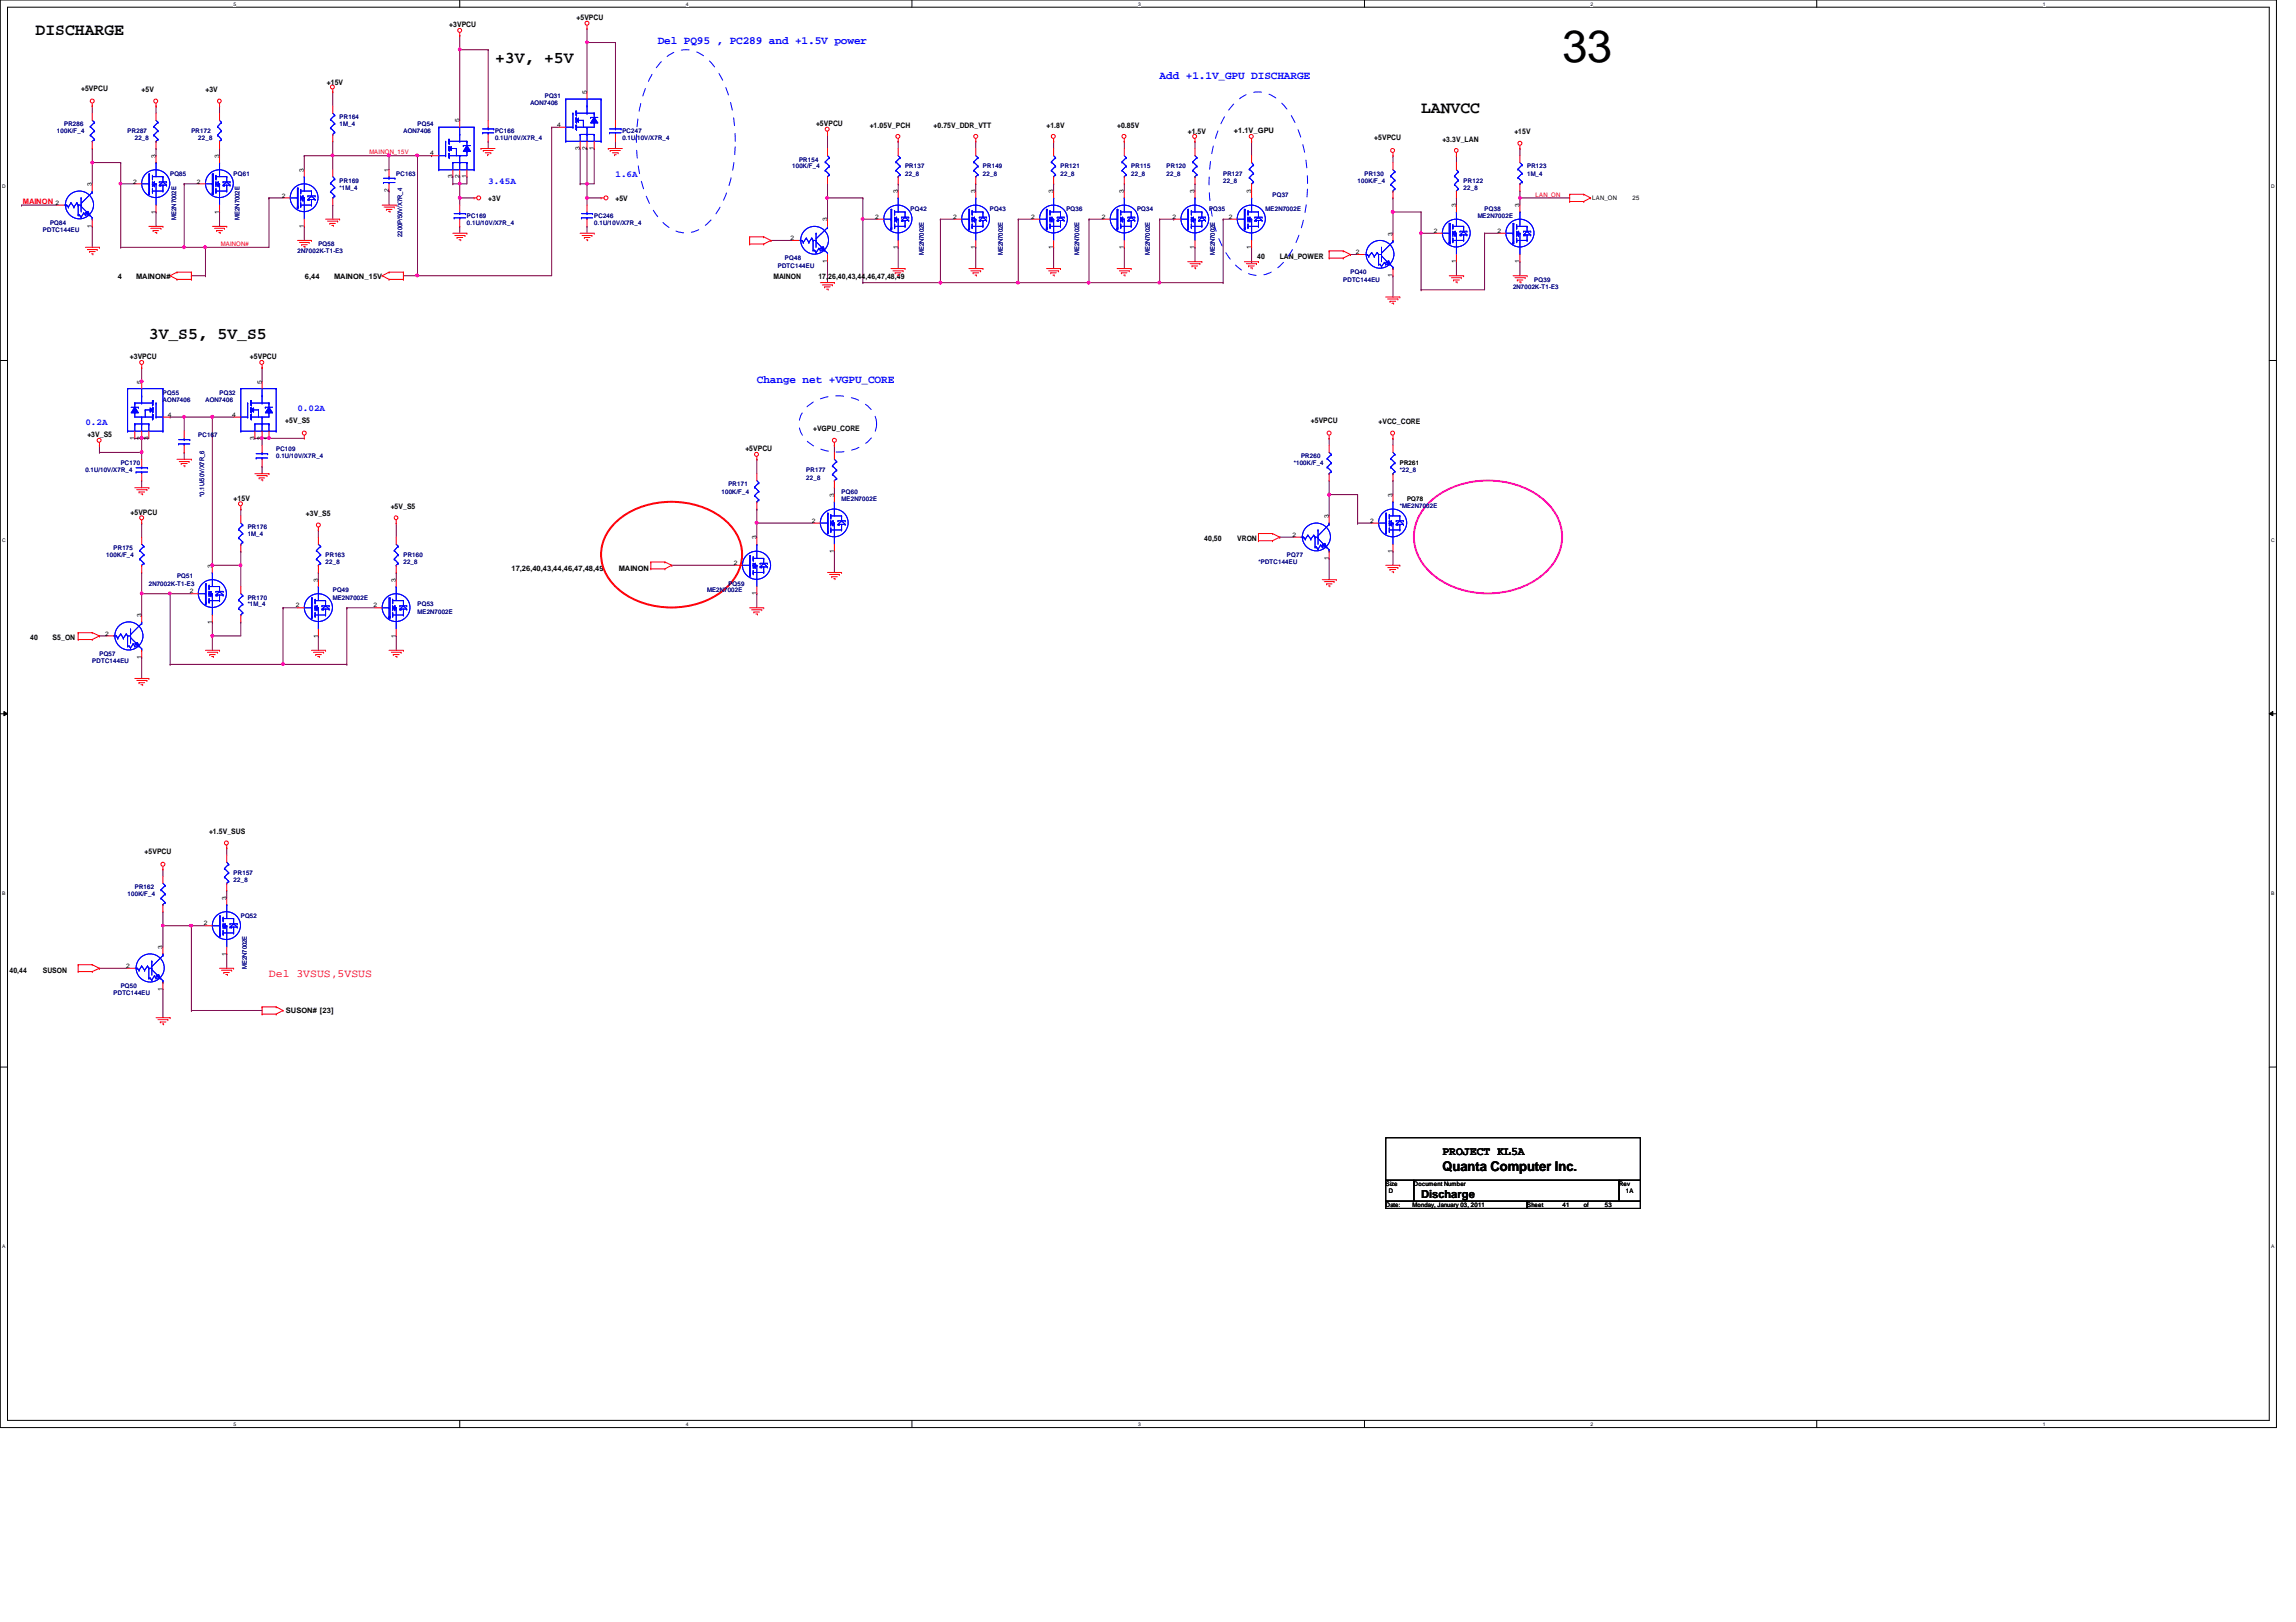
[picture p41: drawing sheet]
<svg xmlns="http://www.w3.org/2000/svg" width="297mm" height="210mm" viewBox="0 0 297 210" stroke-linecap="round" stroke-linejoin="round" font-family="sans-serif">
<defs><g id="words">
<text font-size="5.8" x="202.1" y="8">33</text>
<g font-size="2.2">
<text x="4.6" y="4.5">DISCHARGE</text>
<text x="64" y="8.2">+3V, +5V</text>
<text x="183.9" y="14.6">LANVCC</text>
<text x="19.3" y="43.9">3V_S5, 5V_S5</text>
</g>
<text font-size="1.7" x="186.6" y="151.6">Quanta Computer Inc.</text>
<text font-size="1.5" x="186.6" y="149.4">PROJECT KL5A</text>
<g font-size="1.4" fill="#00f">
<text x="85.1" y="5.7">Del PQ95 , PC289 and +1.5V power</text>
<text x="150" y="10.3">Add +1.1V_GPU DISCHARGE</text>
<text x="97.9" y="49.6">Change net +VGPU_CORE</text>
</g>
<text font-size="1.4" fill="#f00" x="34.8" y="126.5">Del 3VSUS,5VSUS</text>
<text font-size="1.4" x="183.9" y="155">Discharge</text>
<g font-size="1.2" fill="#00f">
<text x="63.2" y="23.8">3.45A</text>
<text x="79.6" y="22.9">1.6A</text>
<text x="38.5" y="53.1">0.02A</text>
<text x="11" y="54.9">0.2A</text>
</g>
<g font-size="1">
<text x="58.1" y="3.5">+3VPCU</text>
<text x="74.6" y="2.6">+5VPCU</text>
<text x="10.5" y="11.7">+5VPCU</text>
<text x="18.3" y="11.9">+5V</text>
<text x="26.6" y="11.9">+3V</text>
<text x="42.3" y="11">+15V</text>
<text x="105.6" y="16.3">+5VPCU</text>
<text x="112.5" y="16.5">+1.05V_PCH</text>
<text x="120.8" y="16.5">+0.75V_DDR_VTT</text>
<text x="135.4" y="16.5">+1.8V</text>
<text x="144.5" y="16.5">+0.85V</text>
<text x="153.7" y="17.4">+1.5V</text>
<text x="159.6" y="17.2">+1.1V_GPU</text>
<text x="195.9" y="17.4">+15V</text>
<text x="177.8" y="18.1">+5VPCU</text>
<text x="186.6" y="18.3">+3.3V_LAN</text>
<text x="63.2" y="26">+3V</text>
<text x="79.6" y="26">+5V</text>
<text x="162.6" y="33.5">40</text>
<text x="165.6" y="33.5">LAN_POWER</text>
<text x="15.2" y="36.2">4</text>
<text x="17.6" y="36.2">MAINON#</text>
<text x="39.5" y="36.2">6,44</text>
<text x="43.2" y="36.2">MAINON_15V</text>
<text x="100.1" y="36.2">MAINON</text>
<text x="105.9" y="36.2">17,26,40,43,44,46,47,48,49</text>
<text x="16.8" y="46.5">+3VPCU</text>
<text x="32.3" y="46.5">+5VPCU</text>
<text x="11.3" y="56.6">+3V_S5</text>
<text x="36.9" y="54.7">+5V_S5</text>
<text x="96.4" y="58.4">+5VPCU</text>
<text x="105.2" y="55.8">+VGPU_CORE</text>
<text x="169.6" y="54.7">+5VPCU</text>
<text x="178.3" y="54.9">+VCC_CORE</text>
<text x="30.2" y="64.8">+15V</text>
<text x="50.5" y="65.9">+5V_S5</text>
<text x="16.9" y="66.6">+5VPCU</text>
<text x="39.6" y="66.8">+3V_S5</text>
<text x="155.8" y="70.1">40,50</text>
<text x="160.1" y="70.1">VRON</text>
<text x="66.2" y="73.9">17,26,40,43,44,46,47,48,49</text>
<text x="80" y="73.9">MAINON</text>
<text x="3.9" y="82.8">40</text>
<text x="6.8" y="82.8">S5_ON</text>
<text x="27" y="107.9">+1.5V_SUS</text>
<text x="18.7" y="110.5">+5VPCU</text>
<text x="1.2" y="125.9">40,44</text>
<text x="5.5" y="125.9">SUSON</text>
<text x="37" y="131.1">SUSON# [23]</text>
</g>
<text font-size="1" fill="#f00" x="3" y="26.4">MAINON</text>
<g font-size=".8" fill="#000080">
<text x="7.4" y="17.2">100K/F_4</text>
<text x="8.3" y="16.3">PR286</text>
<text x="16.5" y="17.2">PR287</text>
<text x="24.8" y="17.2">PR172</text>
<text x="43.9" y="15.4">PR164</text>
<text x="43.9" y="16.3">1M_4</text>
<text x="52.2" y="17.2">AON7406</text>
<text x="54" y="16.3">PQ54</text>
<text x="64" y="17.2">PC166</text>
<text x="68.6" y="13.6">AON7406</text>
<text x="70.5" y="12.7">PQ31</text>
<text x="80.5" y="17.2">PC247</text>
<text x="17.4" y="18.2">22_8</text>
<text x="22" y="22.7">PQ85</text>
<text x="25.7" y="18.2">22_8</text>
<text x="30.2" y="22.7">PQ61</text>
<text x="43.9" y="23.6">PR169</text>
<text x="51.3" y="22.7">PC163</text>
<text x="64" y="18.2">0.1U/10V/X7R_4</text>
<text x="80.5" y="18.2">0.1U/10V/X7R_4</text>
<text x="102.5" y="21.8">100K/F_4</text>
<text x="103.4" y="20.9">PR154</text>
<text x="117.1" y="21.8">PR137</text>
<text x="117.1" y="22.7">22_8</text>
<text x="127.2" y="21.8">PR149</text>
<text x="127.2" y="22.7">22_8</text>
<text x="137.2" y="21.8">PR121</text>
<text x="137.2" y="22.7">22_8</text>
<text x="146.3" y="21.8">PR115</text>
<text x="146.3" y="22.7">22_8</text>
<text x="150.9" y="21.8">PR120</text>
<text x="150.9" y="22.7">22_8</text>
<text x="158.2" y="22.7">PR127</text>
<text x="158.2" y="23.6">22_8</text>
<text x="175.6" y="23.6">100K/F_4</text>
<text x="176.5" y="22.7">PR130</text>
<text x="189.4" y="23.6">PR122</text>
<text x="197.6" y="21.8">PR123</text>
<text x="197.6" y="22.7">1M_4</text>
<text x="6.5" y="29.1">PQ84</text>
<text x="22.8" y="28.4" transform="rotate(-90 22.8 28.4)">ME2N7002E</text>
<text x="31" y="28.4" transform="rotate(-90 31 28.4)">ME2N7002E</text>
<text x="43.9" y="24.6">*1M_4</text>
<text x="60.4" y="28.2">PC169</text>
<text x="60.4" y="29.1">0.1U/10V/X7R_4</text>
<text x="76.9" y="28.2">PC246</text>
<text x="76.9" y="29.1">0.1U/10V/X7R_4</text>
<text x="117.8" y="27.3">PQ42</text>
<text x="128.1" y="27.3">PQ43</text>
<text x="138" y="27.3">PQ36</text>
<text x="147.1" y="27.3">PQ34</text>
<text x="156.4" y="27.3">PQ35</text>
<text x="163.7" y="27.3">ME2N7002E</text>
<text x="164.6" y="25.5">PQ37</text>
<text x="189.4" y="24.6">22_8</text>
<text x="191.2" y="28.2">ME2N7002E</text>
<text x="192.1" y="27.3">PQ38</text>
<text x="5.5" y="30.1">PDTC144EU</text>
<text x="38.5" y="32.8">2N7002K-T1-E3</text>
<text x="41.2" y="31.9">PQ58</text>
<text x="52" y="30.6" transform="rotate(-90 52 30.6)">2200P/50V/X7R_4</text>
<text x="100.6" y="34.6">PDTC144EU</text>
<text x="101.6" y="33.7">PQ48</text>
<text x="119.5" y="33" transform="rotate(-90 119.5 33)">ME2N7002E</text>
<text x="129.7" y="33" transform="rotate(-90 129.7 33)">ME2N7002E</text>
<text x="139.6" y="33" transform="rotate(-90 139.6 33)">ME2N7002E</text>
<text x="148.8" y="33" transform="rotate(-90 148.8 33)">ME2N7002E</text>
<text x="157.2" y="33" transform="rotate(-90 157.2 33)">ME2N7002E</text>
<text x="174.7" y="35.5">PQ40</text>
<text x="173.8" y="36.4">PDTC144EU</text>
<text x="195.7" y="37.3">2N7002K-T1-E3</text>
<text x="198.5" y="36.4">PQ39</text>
<text x="21.1" y="51.1">PQ55</text>
<text x="21.1" y="52">AON7406</text>
<text x="26.6" y="52">AON7406</text>
<text x="28.4" y="51.1">PQ32</text>
<text x="25.7" y="56.6">PC167</text>
<text x="35.7" y="58.4">PC109</text>
<text x="35.7" y="59.3">0.1U/10V/X7R_4</text>
<text x="168.3" y="59.3">PR260</text>
<text x="11" y="61.1">0.1U/10V/X7R_4</text>
<text x="15.6" y="60.2">PC170</text>
<text x="26.4" y="64.3" transform="rotate(-90 26.4 64.3)">*0.1U/50V/X7R_6</text>
<text x="93.3" y="63.9">100K/F_4</text>
<text x="94.2" y="62.9">PR171</text>
<text x="104.3" y="61.1">PR177</text>
<text x="104.3" y="62.1">22_8</text>
<text x="108.9" y="63.9">PQ60</text>
<text x="108.9" y="64.8">ME2N7002E</text>
<text x="167.4" y="60.2">*100K/F_4</text>
<text x="181.1" y="65.7">*ME2N7002E</text>
<text x="181.1" y="61.1">*22_8</text>
<text x="14.7" y="71.2">PR175</text>
<text x="32" y="68.5">PR176</text>
<text x="32" y="69.3">1M_4</text>
<text x="13.8" y="72.1">100K/F_4</text>
<text x="19.3" y="75.8">2N7002K-T1-E3</text>
<text x="22.9" y="74.8">PQ51</text>
<text x="32" y="77.6">PR170</text>
<text x="42.1" y="72.1">PR163</text>
<text x="42.1" y="73">22_8</text>
<text x="43" y="76.7">PQ49</text>
<text x="43" y="77.6">ME2N7002E</text>
<text x="52.2" y="72.1">PR160</text>
<text x="52.2" y="73">22_8</text>
<text x="91.5" y="76.7">ME2N7002E</text>
<text x="94.2" y="75.8">PQ59</text>
<text x="162.8" y="73">*PDTC144EU</text>
<text x="166.5" y="72.1">PQ77</text>
<text x="32" y="78.5">*1M_4</text>
<text x="54" y="78.5">PQ53</text>
<text x="54" y="79.4">ME2N7002E</text>
<text x="11.9" y="85.8">PDTC144EU</text>
<text x="12.9" y="84.9">PQ57</text>
<text x="30.2" y="113.2">PR157</text>
<text x="16.5" y="116">100K/F_4</text>
<text x="17.4" y="115.1">PR162</text>
<text x="30.2" y="114.2">22_8</text>
<text x="31.2" y="118.7">PQ52</text>
<text x="31.9" y="125.4" transform="rotate(-90 31.9 125.4)">ME2N7002E</text>
<text x="14.7" y="128.8">PDTC144EU</text>
<text x="15.6" y="127.9">PQ50</text>
</g>
<g font-size=".8">
<text x="59.4" y="15.8" transform="rotate(-90 59.4 15.8)">5</text>
<text x="72.1" y="16.4">4</text>
<text x="75.9" y="12.2" transform="rotate(-90 75.9 12.2)">5</text>
<text x="17.2" y="23.7">2</text>
<text x="20.1" y="20.4" transform="rotate(-90 20.1 20.4)">3</text>
<text x="25.5" y="23.7">2</text>
<text x="28.4" y="20.4" transform="rotate(-90 28.4 20.4)">3</text>
<text x="39.3" y="22.2" transform="rotate(-90 39.3 22.2)">3</text>
<text x="50.3" y="22.2" transform="rotate(-90 50.3 22.2)">1</text>
<text x="55.7" y="20.1">4</text>
<text x="58.5" y="23.1" transform="rotate(-90 58.5 23.1)">3</text>
<text x="59.4" y="23.1" transform="rotate(-90 59.4 23.1)">2</text>
<text x="60.4" y="23.1" transform="rotate(-90 60.4 23.1)">1</text>
<text x="75" y="19.4" transform="rotate(-90 75 19.4)">3</text>
<text x="75.9" y="19.4" transform="rotate(-90 75.9 19.4)">2</text>
<text x="76.8" y="19.4" transform="rotate(-90 76.8 19.4)">1</text>
<text x="7.2" y="26.5">2</text>
<text x="11.9" y="29.5" transform="rotate(-90 11.9 29.5)">1</text>
<text x="11.9" y="24.1" transform="rotate(-90 11.9 24.1)">3</text>
<text x="20.1" y="27.6" transform="rotate(-90 20.1 27.6)">1</text>
<text x="28.4" y="27.6" transform="rotate(-90 28.4 27.6)">1</text>
<text x="36.4" y="25.6">2</text>
<text x="39.3" y="29.5" transform="rotate(-90 39.3 29.5)">1</text>
<text x="50.3" y="24.9" transform="rotate(-90 50.3 24.9)">2</text>
<text x="107" y="28.7" transform="rotate(-90 107 28.7)">3</text>
<text x="113.2" y="28.3">2</text>
<text x="116.2" y="25" transform="rotate(-90 116.2 25)">3</text>
<text x="123.3" y="28.3">2</text>
<text x="126.2" y="25" transform="rotate(-90 126.2 25)">3</text>
<text x="133.4" y="28.3">2</text>
<text x="136.3" y="25" transform="rotate(-90 136.3 25)">3</text>
<text x="142.5" y="28.3">2</text>
<text x="145.4" y="25" transform="rotate(-90 145.4 25)">3</text>
<text x="151.7" y="28.3">2</text>
<text x="154.6" y="25" transform="rotate(-90 154.6 25)">3</text>
<text x="159" y="28.3">2</text>
<text x="161.9" y="25" transform="rotate(-90 161.9 25)">3</text>
<text x="188.4" y="26.8" transform="rotate(-90 188.4 26.8)">3</text>
<text x="196.6" y="26.8" transform="rotate(-90 196.6 26.8)">3</text>
<text x="206" y="25.9">LAN_ON</text>
<text x="211.2" y="25.9">25</text>
<text x="102.3" y="31.1">2</text>
<text x="107" y="34" transform="rotate(-90 107 34)">1</text>
<text x="116.2" y="32.2" transform="rotate(-90 116.2 32.2)">1</text>
<text x="126.2" y="32.2" transform="rotate(-90 126.2 32.2)">1</text>
<text x="136.3" y="32.2" transform="rotate(-90 136.3 32.2)">1</text>
<text x="145.4" y="32.2" transform="rotate(-90 145.4 32.2)">1</text>
<text x="154.6" y="32.2" transform="rotate(-90 154.6 32.2)">1</text>
<text x="161.9" y="32.2" transform="rotate(-90 161.9 32.2)">1</text>
<text x="175.4" y="32.9">2</text>
<text x="180.2" y="35.9" transform="rotate(-90 180.2 35.9)">1</text>
<text x="180.2" y="30.5" transform="rotate(-90 180.2 30.5)">3</text>
<text x="185.5" y="30.1">2</text>
<text x="188.4" y="34" transform="rotate(-90 188.4 34)">1</text>
<text x="193.7" y="30.1">2</text>
<text x="196.6" y="34" transform="rotate(-90 196.6 34)">1</text>
<text x="18.3" y="49.7" transform="rotate(-90 18.3 49.7)">5</text>
<text x="21.7" y="53.9">4</text>
<text x="30.1" y="53.9">4</text>
<text x="33.9" y="49.7" transform="rotate(-90 33.9 49.7)">5</text>
<text x="17.4" y="56.9" transform="rotate(-90 17.4 56.9)">1</text>
<text x="18.3" y="56.9" transform="rotate(-90 18.3 56.9)">2</text>
<text x="19.2" y="56.9" transform="rotate(-90 19.2 56.9)">3</text>
<text x="32.9" y="56.9" transform="rotate(-90 32.9 56.9)">3</text>
<text x="33.9" y="56.9" transform="rotate(-90 33.9 56.9)">2</text>
<text x="34.8" y="56.9" transform="rotate(-90 34.8 56.9)">1</text>
<text x="107.9" y="64.3" transform="rotate(-90 107.9 64.3)">3</text>
<text x="180.2" y="64.3" transform="rotate(-90 180.2 64.3)">3</text>
<text x="181.1" y="60.2">PR261</text>
<text x="182" y="64.8">PQ78</text>
<text x="97.9" y="69.8" transform="rotate(-90 97.9 69.8)">3</text>
<text x="105" y="67.6">2</text>
<text x="107.9" y="71.5" transform="rotate(-90 107.9 71.5)">1</text>
<text x="167.2" y="69.5">2</text>
<text x="171.9" y="67.1" transform="rotate(-90 171.9 67.1)">3</text>
<text x="177.2" y="67.6">2</text>
<text x="180.2" y="71.5" transform="rotate(-90 180.2 71.5)">1</text>
<text x="24.6" y="76.8">2</text>
<text x="27.4" y="73.4" transform="rotate(-90 27.4 73.4)">3</text>
<text x="41.1" y="75.3" transform="rotate(-90 41.1 75.3)">3</text>
<text x="51.2" y="75.3" transform="rotate(-90 51.2 75.3)">3</text>
<text x="95" y="73.1">2</text>
<text x="97.9" y="77" transform="rotate(-90 97.9 77)">1</text>
<text x="171.9" y="72.4" transform="rotate(-90 171.9 72.4)">1</text>
<text x="13.6" y="82.3">2</text>
<text x="18.3" y="79.8" transform="rotate(-90 18.3 79.8)">3</text>
<text x="27.4" y="80.7" transform="rotate(-90 27.4 80.7)">1</text>
<text x="38.3" y="78.6">2</text>
<text x="41.1" y="82.5" transform="rotate(-90 41.1 82.5)">1</text>
<text x="48.3" y="78.6">2</text>
<text x="51.2" y="82.5" transform="rotate(-90 51.2 82.5)">1</text>
<text x="18.3" y="85.3" transform="rotate(-90 18.3 85.3)">1</text>
<text x="26.4" y="119.8">2</text>
<text x="29.3" y="116.4" transform="rotate(-90 29.3 116.4)">3</text>
<text x="16.3" y="125.3">2</text>
<text x="21" y="122.8" transform="rotate(-90 21 122.8)">3</text>
<text x="29.3" y="123.7" transform="rotate(-90 29.3 123.7)">1</text>
<text x="21" y="128.2" transform="rotate(-90 21 128.2)">1</text>
<text x="179.3" y="153.5">Size</text>
<text x="179.7" y="154.4">D</text>
<text x="182.9" y="153.5">Document Number</text>
<text x="209.5" y="153.5">Rev</text>
<text x="210.4" y="154.4">1A</text>
<text x="179.3" y="156.2">Date:</text>
<text x="182.7" y="156.2">Monday, January 03, 2011</text>
<text x="197.6" y="156.2">Sheet</text>
<text x="202.1" y="156.2">41</text>
<text x="204.9" y="156.2">of</text>
<text x="207.6" y="156.2">53</text>
</g>
<g font-size=".8" fill="#f00">
<text x="47.8" y="20">MAINON_15V</text>
<text x="198.7" y="25.4">LAN_ON</text>
<text x="28.6" y="31.8">MAINON#</text>
</g>
<g font-size=".6">
<text x="30.2" y=".7">5</text>
<text x="88.7" y=".7">4</text>
<text x="147.2" y=".7">3</text>
<text x="205.8" y=".7">2</text>
<text x="264.3" y=".7">1</text>
<text x=".3" y="24.4">D</text>
<text x="293.8" y="24.4">D</text>
<text x=".3" y="70.1">C</text>
<text x="293.8" y="70.1">C</text>
<text x=".3" y="115.8">B</text>
<text x="293.8" y="115.8">B</text>
<text x=".3" y="161.5">A</text>
<text x="293.8" y="161.5">A</text>
<text x="30.2" y="184.5">5</text>
<text x="88.7" y="184.5">4</text>
<text x="147.2" y="184.5">3</text>
<text x="205.8" y="184.5">2</text>
<text x="264.3" y="184.5">1</text>
</g>
</g></defs>
<path d="M0 0h294.5v184.7h-294.5zM1 .9h292.6v182.9h-292.6z" fill="none" stroke="#000" stroke-width=".13"/>
<g fill="#fff">
<path d="M30.2 .1h.4v.7h-.4z"/>
<path d="M30.2 183.9h.4v.8h-.4z"/>
</g>
<path d="M59.5 0v.9M59.5 183.8v.9" fill="none" stroke="#000" stroke-width=".13"/>
<g fill="#fff">
<path d="M88.7 .1h.4v.7h-.4z"/>
<path d="M88.7 183.9h.4v.8h-.4z"/>
</g>
<path d="M118 0v.9M118 183.8v.9" fill="none" stroke="#000" stroke-width=".13"/>
<g fill="#fff">
<path d="M147.2 .1h.4v.7h-.4z"/>
<path d="M147.2 183.9h.4v.8h-.4z"/>
</g>
<path d="M176.5 0v.9M176.5 183.8v.9" fill="none" stroke="#000" stroke-width=".13"/>
<g fill="#fff">
<path d="M205.8 .1h.3v.7h-.3z"/>
<path d="M205.8 183.9h.3v.8h-.3z"/>
</g>
<path d="M235 0v.9M235 183.8v.9" fill="none" stroke="#000" stroke-width=".13"/>
<g fill="#fff">
<path d="M264.3 .1h.3v.7h-.3z"/>
<path d="M264.3 183.9h.3v.8h-.3z"/>
<path d="M.3 23.8h.5v.7h-.5z"/>
<path d="M293.8 23.8h.5v.7h-.5z"/>
<path d="M.3 69.5h.5v.7h-.5z"/>
<path d="M293.8 69.5h.5v.7h-.5z"/>
</g>
<path d="M0 46.7h1M293.6 46.7h.9" fill="none" stroke="#000" stroke-width=".13"/>
<g fill="#fff">
<path d="M.3 115.2h.4v.8h-.4z"/>
<path d="M293.8 115.2h.5v.8h-.5z"/>
</g>
<path d="M0 92.4h1M.5 92.1l.5 .3-.5 .2zM293.6 92.4l.4-.3v.5zM293.6 92.4h.9" fill="none" stroke="#000" stroke-width=".13"/>
<path d="M.5 92.1l.5 .3-.5 .2zM293.6 92.4l.4-.3v.5z" fill="#000"/>
<g fill="#fff">
<path d="M.3 161h.4v.7h-.4z"/>
<path d="M293.8 161h.4v.7h-.4z"/>
</g>
<path d="M0 138.1h1M293.6 138.1h.9" fill="none" stroke="#000" stroke-width=".13"/>
<path d="M23.8 32h.1M23.8 32h2.8v3.7M24.8 35.7h.1M24.8 35.7h1.8M26.6 35.7h.1M131.7 28.4h.1M131.7 28.4v8.2M131.7 28.4h1.9M27.5 54h.1M27.5 54v19.2M86.9 73.2h.1M86.9 73.2h8.3" fill="none" stroke="#800040" stroke-width=".13"/>
<path d="M27.3 73h.3v.3h-.3z" fill-rule="evenodd" fill="#f0f"/>
<path d="M27.3 73h.3v.3h-.3z" fill="none" stroke="#f0f" stroke-width=".13"/>
<path d="M27.3 53.8h.3v.2h-.3z" fill-rule="evenodd" fill="#f0f"/>
<path d="M27.3 53.8h.3v.2h-.3z" fill="none" stroke="#f0f" stroke-width=".13"/>
<g fill="none" stroke="#800040" stroke-width=".13">
<path d="M75.9 19.2h.1M75.9 19.2v4.6h-.8M136.3 18.3h.1M136.3 18.3v.9M145.5 18.3h.1M145.5 18.3v.9M154.6 18.3h.1M154.6 18.3v.9M52.2 35.7h.1M52.2 35.7h1.8M75.1 23.8h.1M136.3 23.8h.1"/>
<path d="M136.3 32h.1M136.3 23.8v.9M136.3 32v2.8M140.9 36.6h9.1M145.5 23.8h.1M145.5 32h.1M145.5 23.8v.9M145.5 32v2.8M150 36.6h.1M154.6 32h.1M154.6 23.8h.1M154.6 23.8v.9"/>
<path d="M154.6 32v1.9M41.2 74.1h.1M41.2 74.1v.9"/>
</g>
<path d="M149.9 36.4h.2v.3h-.2z" fill-rule="evenodd" fill="#f0f"/>
<path d="M149.9 36.4h.2v.3h-.2z" fill="none" stroke="#f0f" stroke-width=".13"/>
<g fill="none" stroke="#800040" stroke-width=".13">
<path d="M75.9 3.7h.1M75.9 3.7v1.8M116.2 18.3h.1M116.2 18.3v.9M126.2 18.3h.1M126.2 18.3v.9M111.6 28.4h.1M111.6 28.4v8.2M116.2 23.8h.1M116.2 23.8v.9M126.2 23.8h.1M126.2 23.8v.9"/>
<path d="M150 28.4h.1M150 28.4v8.2M150 28.4h1.8M151.8 28.4h.1M97.9 67.7h.1M97.9 67.7h7.3"/>
</g>
<path d="M111.5 28.2h.2v.2h-.2z" fill-rule="evenodd" fill="#f0f"/>
<path d="M111.5 28.2h.2v.2h-.2z" fill="none" stroke="#f0f" stroke-width=".13"/>
<g fill="none" stroke="#800040" stroke-width=".13">
<path d="M99.7 31.1h.1M99.7 31.1h2.8M107.1 25.6h.1M107.1 25.6h4.5M111.6 28.4h.1M111.6 25.6h.1M111.6 36.6h.1M111.6 28.4h1.8M111.6 25.6v2.8M116.2 32h.1M116.2 32v2.8M121.7 28.4h.1"/>
<path d="M121.7 28.4h1.8M121.7 28.4v8.2h-10.1M126.2 32h.1M126.2 32v2.8"/>
</g>
<path d="M121.5 36.4h.3v.3h-.3z" fill-rule="evenodd" fill="#f0f"/>
<path d="M121.5 36.4h.3v.3h-.3z" fill="none" stroke="#f0f" stroke-width=".13"/>
<g fill="none" stroke="#800040" stroke-width=".13">
<path d="M11.9 13.7h.1M11.9 13.7v.9M107.1 17.4h.1M107.1 17.4v1.8M196.6 19.2h.1M196.6 19.2v1M15.6 32h.1M15.6 32h8.2M107.1 33.9h.1M107.1 25.6h.1M107.1 25.6v2.8M107.1 33.9v2.7"/>
<path d="M21.1 118h.1M21.1 118v1.8"/>
</g>
<path d="M106.9 25.5h.2v.2h-.2z" fill-rule="evenodd" fill="#f0f"/>
<path d="M106.9 25.5h.2v.2h-.2z" fill="none" stroke="#f0f" stroke-width=".13"/>
<path d="M26.6 32h.1M26.6 32h8.2" fill="none" stroke="#800040" stroke-width=".13"/>
<path d="M26.4 31.9h.3v.2h-.3z" fill-rule="evenodd" fill="#f0f"/>
<path d="M26.4 31.9h.3v.2h-.3z" fill="none" stroke="#f0f" stroke-width=".13"/>
<path d="M24.8 119.8h.1M24.8 119.8h1.8" fill="none" stroke="#800040" stroke-width=".13"/>
<path d="M24.6 119.7h.2v.2h-.2z" fill-rule="evenodd" fill="#f0f"/>
<path d="M24.6 119.7h.2v.2h-.2z" fill="none" stroke="#f0f" stroke-width=".13"/>
<g fill="none" stroke="#800040" stroke-width=".13">
<path d="M11.9 21h.1M11.9 21v2.8M180.2 56.7h.1M180.2 56.7v.9M165.6 69.5h.1M165.6 69.5h1.8M172 72.3h.1M172 64h.1M172 64h3.6v3.7M172 64v2.8M172 72.3v2.7M175.6 67.7h.1"/>
<path d="M175.6 67.7h1.9M180.2 71.3h.1M180.2 62.2h.1M180.2 62.2v1.8M180.2 71.3v1.9"/>
</g>
<path d="M171.8 63.9h.3v.2h-.3z" fill-rule="evenodd" fill="#f0f"/>
<path d="M171.8 63.9h.3v.2h-.3z" fill="none" stroke="#f0f" stroke-width=".13"/>
<g fill="none" stroke="#800040" stroke-width=".13">
<path d="M20.2 19.2h.1M20.2 13.7h.1M20.2 13.7v.9M20.2 19.2v1M28.4 19.2h.1M28.4 13.7h.1M28.4 13.7v.9M28.4 19.2v1M43 20.2h.1M43 20.2h7.3M59.5 29.3h.1M59.5 29.3v.9"/>
<path d="M75.9 29.3h.1M75.9 29.3v.9M180.2 20.2h.1M180.2 20.2v.8M172 56.7h.1M172 56.7v.9M172 62.2h.1M172 62.2v1.8M21.1 119.8h.1M21.1 119.8v2.8"/>
</g>
<path d="M42.9 20h.2v.2h-.2z" fill-rule="evenodd" fill="#f0f"/>
<path d="M42.9 20h.2v.2h-.2z" fill="none" stroke="#f0f" stroke-width=".13"/>
<path d="M43 11.9h.1M43 11.9v1.8M15.6 23.8h.1M15.6 23.8v8.2" fill="none" stroke="#800040" stroke-width=".13"/>
<path d="M15.4 23.7h.3v.2h-.3z" fill-rule="evenodd" fill="#f0f"/>
<path d="M15.4 23.7h.3v.2h-.3z" fill="none" stroke="#f0f" stroke-width=".13"/>
<path d="M23.8 23.8h.1M23.8 23.8h1.9M23.8 23.8v8.2" fill="none" stroke="#800040" stroke-width=".13"/>
<path d="M23.7 31.9h.2v.2h-.2z" fill-rule="evenodd" fill="#f0f"/>
<path d="M23.7 31.9h.2v.2h-.2z" fill="none" stroke="#f0f" stroke-width=".13"/>
<path d="M59.5 6.4h.1M59.5 6.4h3.7M63.2 6.4h.1M63.2 18.3h.1M63.2 6.4v9.2M63.2 18.3v.9M75.9 5.5h.1M75.9 5.5h3.7M79.6 5.5h.1M79.6 5.5v10.1M39.4 20.2h.1M39.4 20.2v1.8" fill="none" stroke="#800040" stroke-width=".13"/>
<path d="M75.8 5.4h.3v.2h-.3z" fill-rule="evenodd" fill="#f0f"/>
<path d="M75.8 5.4h.3v.2h-.3z" fill="none" stroke="#f0f" stroke-width=".13"/>
<path d="M79.6 18.3h.1M79.6 18.3v.9M59.5 25.6h.1M59.5 25.6h1.8" fill="none" stroke="#800040" stroke-width=".13"/>
<path d="M59.3 25.5h.3v.2h-.3z" fill-rule="evenodd" fill="#f0f"/>
<path d="M59.3 25.5h.3v.2h-.3z" fill="none" stroke="#f0f" stroke-width=".13"/>
<path d="M54 20.2h.1M54 20.2v15.5M75.9 25.6h.1M75.9 25.6v.9" fill="none" stroke="#800040" stroke-width=".13"/>
<path d="M53.8 35.5h.3v.3h-.3z" fill-rule="evenodd" fill="#f0f"/>
<path d="M53.8 35.5h.3v.3h-.3z" fill="none" stroke="#f0f" stroke-width=".13"/>
<path d="M50.3 20.2h.1M50.3 20.2v1.8" fill="none" stroke="#800040" stroke-width=".13"/>
<path d="M50.2 20h.2v.2h-.2z" fill-rule="evenodd" fill="#f0f"/>
<path d="M50.2 20h.2v.2h-.2z" fill="none" stroke="#f0f" stroke-width=".13"/>
<g fill="none" stroke="#800040" stroke-width=".13">
<path d="M43 18.3h.1M43 18.3v1.9M71.4 16.5h.1M71.4 16.5h.9M2.8 26.5h.1M2.8 26.5h4.6M11.9 29.3h.1M11.9 29.3v2.7M20.2 27.4h.1M20.2 27.4v1.9M28.4 27.4h.1M28.4 27.4v1.9"/>
<path d="M34.8 25.6h.1M34.8 25.6h1.8M39.4 29.3h.1M39.4 29.3v1.8M50.3 24.7h.1M50.3 24.7v1.8M140.9 28.4h.1M140.9 28.4h1.8M180.2 35.7h.1M180.2 35.7v2.7M97.9 59.4h.1M97.9 59.4v1.9"/>
<path d="M97.9 76.8h.1M97.9 67.7h.1M97.9 67.7v1.8M97.9 76.8v1.9M21.1 112.5h.1M21.1 112.5v.9M29.3 115.2h.1M29.3 109.7h.1M29.3 109.7v1M29.3 115.2v1M12.9 125.3h.1M12.9 125.3h3.6"/>
<path d="M29.3 123.4h.1M29.3 123.4v1.9"/>
</g>
<path d="M97.7 67.5h.3v.3h-.3z" fill-rule="evenodd" fill="#f0f"/>
<path d="M97.7 67.5h.3v.3h-.3z" fill="none" stroke="#f0f" stroke-width=".13"/>
<g fill="none" stroke="#800040" stroke-width=".13">
<path d="M11.9 21h.1M11.9 21h3.7M34.8 25.6h.1M34.8 25.6v6.4M39.4 20.2h.1M39.4 20.2h3.6M54 35.7h.1M54 35.7h17.4M75.9 25.6h.1M75.9 25.6h1.9M107.1 23.8h.1M107.1 23.8v1.8"/>
<path d="M174.7 32.9h.1M174.7 32.9h.9M196.6 24.7h.1M196.6 24.7v.9M18.3 58.5h.1M18.3 58.5v.9M22 54h.1M22 54h1.8M33.9 47.6h.1M33.9 47.6v1.8M97.9 65.9h.1M97.9 65.9v1.8"/>
<path d="M12.9 82.3h.1M12.9 82.3h.9"/>
</g>
<path d="M75.8 25.5h.3v.2h-.3z" fill-rule="evenodd" fill="#f0f"/>
<path d="M75.8 25.5h.3v.2h-.3z" fill="none" stroke="#f0f" stroke-width=".13"/>
<path d="M196.6 25.6h.1M196.6 25.6v.9" fill="none" stroke="#800040" stroke-width=".13"/>
<path d="M196.5 25.5h.3v.2h-.3z" fill-rule="evenodd" fill="#f0f"/>
<path d="M196.5 25.5h.3v.2h-.3z" fill="none" stroke="#f0f" stroke-width=".13"/>
<path d="M180.2 27.4h.1M180.2 27.4h3.7M183.9 30.2h.1M183.9 30.2h1.8M183.9 30.2v7.3M188.4 33.9h.1M188.4 33.9v1.8M196.6 33.9h.1M196.6 33.9v1.8" fill="none" stroke="#800040" stroke-width=".13"/>
<path d="M183.7 30.1h.2v.2h-.2z" fill-rule="evenodd" fill="#f0f"/>
<path d="M183.7 30.1h.2v.2h-.2z" fill="none" stroke="#f0f" stroke-width=".13"/>
<path d="M50.3 20.2h.1M50.3 20.2h3.7M75.9 23.8h.1M75.9 23.8v1.8M180.2 25.6h.1M180.2 25.6v1.8M183.9 37.5h.1M192.1 30.2h.1M192.1 30.2v7.3h-8.2M192.1 30.2h1.8" fill="none" stroke="#800040" stroke-width=".13"/>
<path d="M75.8 23.7h.3v.2h-.3z" fill-rule="evenodd" fill="#f0f"/>
<path d="M75.8 23.7h.3v.2h-.3z" fill="none" stroke="#f0f" stroke-width=".13"/>
<path d="M75.1 19.2h.1M75.1 19.2v4.6M59.5 25.6h.1M59.5 23.8h.1M59.5 23.8v2.7M188.4 25.6h.1M188.4 25.6v.9" fill="none" stroke="#800040" stroke-width=".13"/>
<path d="M59.3 23.7h.3v.2h-.3z" fill-rule="evenodd" fill="#f0f"/>
<path d="M59.3 23.7h.3v.2h-.3z" fill="none" stroke="#f0f" stroke-width=".13"/>
<g fill="none" stroke="#800040" stroke-width=".13">
<path d="M11.9 19.2h.1M11.9 19.2v1.8M15.6 23.8h.1M15.6 21h.1M15.6 23.8h1.8M15.6 21v2.8M43 20.2h.1M43 20.2v1.8M58.6 22.9h.1M58.6 23.8h.1M58.6 22.9v.9M59.5 22.9h.1"/>
<path d="M59.5 22.9v.9h-.9M188.4 20.2h.1M188.4 20.2v.8"/>
</g>
<path d="M11.8 20.9h.3v.3h-.3z" fill-rule="evenodd" fill="#f0f"/>
<path d="M11.8 20.9h.3v.3h-.3z" fill="none" stroke="#f0f" stroke-width=".13"/>
<g fill="none" stroke="#800040" stroke-width=".13">
<path d="M71.4 16.5h.1M71.4 16.5v19.2M76.9 19.2h.1M76.9 19.2v4.6h-1M43 26.5h.1M43 26.5v1.9M59.5 23.8h.1M60.4 22.9h.1M60.4 22.9v.9h-.9M75.9 23.8h.1M180.2 27.4h.1M180.2 27.4v2.8"/>
<path d="M196.6 25.6h.1M196.6 25.6h6.5M21.1 128h.1M21.1 128v3.7"/>
</g>
<path d="M180 27.3h.3v.2h-.3z" fill-rule="evenodd" fill="#f0f"/>
<path d="M180 27.3h.3v.2h-.3z" fill="none" stroke="#f0f" stroke-width=".13"/>
<path d="M59.5 4.6h.1M59.5 6.4h.1M59.5 4.6v11M183.9 27.4h.1M183.9 27.4v2.8" fill="none" stroke="#800040" stroke-width=".13"/>
<path d="M59.3 6.3h.3v.2h-.3z" fill-rule="evenodd" fill="#f0f"/>
<path d="M59.3 6.3h.3v.2h-.3z" fill="none" stroke="#f0f" stroke-width=".13"/>
<path d="M75.9 5.5h.1M75.9 5.5v6.4M12.9 58.5h.1M12.9 58.5h5.4M44.9 78.7h.1M44.9 78.7h3.6" fill="none" stroke="#800040" stroke-width=".13"/>
<path d="M18.2 58.4h.2v.2h-.2z" fill-rule="evenodd" fill="#f0f"/>
<path d="M18.2 58.4h.2v.2h-.2z" fill="none" stroke="#f0f" stroke-width=".13"/>
<path d="M34.8 56.7h.1M34.8 56.7h4.6" fill="none" stroke="#800040" stroke-width=".13"/>
<path d="M34.7 56.6h.2v.2h-.2z" fill-rule="evenodd" fill="#f0f"/>
<path d="M34.7 56.6h.2v.2h-.2z" fill="none" stroke="#f0f" stroke-width=".13"/>
<path d="M23.8 58.5h.1M23.8 58.5v.9M18.3 74.1h.1M18.3 76.8h.1M18.3 74.1v2.7M18.3 76.8h3.7" fill="none" stroke="#800040" stroke-width=".13"/>
<path d="M18.2 76.7h.2v.2h-.2z" fill-rule="evenodd" fill="#f0f"/>
<path d="M18.2 76.7h.2v.2h-.2z" fill="none" stroke="#f0f" stroke-width=".13"/>
<path d="M27.5 73.2h.1M27.5 73.2h3.7M27.5 82.3h.1M27.5 82.3v1.9" fill="none" stroke="#800040" stroke-width=".13"/>
<path d="M27.3 82.2h.3v.2h-.3z" fill-rule="evenodd" fill="#f0f"/>
<path d="M27.3 82.2h.3v.2h-.3z" fill="none" stroke="#f0f" stroke-width=".13"/>
<path d="M31.2 73.2h.1M31.2 71.3h.1M31.2 71.3v4.6" fill="none" stroke="#800040" stroke-width=".13"/>
<path d="M31 73h.2v.3h-.2z" fill-rule="evenodd" fill="#f0f"/>
<path d="M31 73h.2v.3h-.2z" fill="none" stroke="#f0f" stroke-width=".13"/>
<g fill="none" stroke="#800040" stroke-width=".13">
<path d="M22 76.8h.1M22 76.8h2.8M18.3 85h.1M18.3 85v2.8M22 86h.1M22 86h22.9M27.5 80.5h.1M27.5 82.3h.1M27.5 80.5v1.8M31.2 80.5h.1M31.2 80.5v1.8h-3.7M41.2 82.3h.1"/>
<path d="M41.2 82.3v1.9M44.9 86h.1"/>
</g>
<path d="M21.8 76.7h.3v.2h-.3z" fill-rule="evenodd" fill="#f0f"/>
<path d="M21.8 76.7h.3v.2h-.3z" fill="none" stroke="#f0f" stroke-width=".13"/>
<path d="M18.3 76.8h.1M18.3 76.8v2.8M36.6 78.7h.1M36.6 78.7h1.9M36.6 78.7v7.3M44.9 78.7h.1M44.9 78.7v7.3" fill="none" stroke="#800040" stroke-width=".13"/>
<path d="M36.5 85.8h.2v.3h-.2z" fill-rule="evenodd" fill="#f0f"/>
<path d="M36.5 85.8h.2v.3h-.2z" fill="none" stroke="#f0f" stroke-width=".13"/>
<path d="M18.3 47.6h.1M18.3 47.6v1.8" fill="none" stroke="#800040" stroke-width=".13"/>
<path d="M18.2 49.2h.2v.3h-.2z" fill-rule="evenodd" fill="#f0f"/>
<path d="M18.2 49.2h.2v.3h-.2z" fill="none" stroke="#f0f" stroke-width=".13"/>
<path d="M18.3 56.7h.1M18.3 56.7v1.8" fill="none" stroke="#800040" stroke-width=".13"/>
<path d="M18.2 56.6h.2v.2h-.2z" fill-rule="evenodd" fill="#f0f"/>
<path d="M18.2 56.6h.2v.2h-.2z" fill="none" stroke="#f0f" stroke-width=".13"/>
<path d="M12.9 57.6h.1M12.9 57.6v.9M23.8 54h.1M23.8 54h3.7M33.9 56.7h.1M33.9 56.7v.9M18.3 67.7h.1M18.3 67.7v1.8M31.2 65.9h.1M31.2 65.9v.9" fill="none" stroke="#800040" stroke-width=".13"/>
<path d="M27.3 53.8h.3v.2h-.3z" fill-rule="evenodd" fill="#f0f"/>
<path d="M27.3 53.8h.3v.2h-.3z" fill="none" stroke="#f0f" stroke-width=".13"/>
<path d="M23.8 54h.1M23.8 54v1.8" fill="none" stroke="#800040" stroke-width=".13"/>
<path d="M23.7 53.8h.2v.2h-.2z" fill-rule="evenodd" fill="#f0f"/>
<path d="M23.7 53.8h.2v.2h-.2z" fill="none" stroke="#f0f" stroke-width=".13"/>
<g fill="none" stroke="#800040" stroke-width=".13">
<path d="M54 20.2h1.8M55.8 20.2h.1M121.7 36.6h.1M121.7 36.6h10M27.5 54h.1M27.5 54h2.7M18.3 62.2h.1M18.3 62.2v.9M22 76.8h.1M22 76.8v9.2M33.9 60.4h.1M33.9 60.4v.9"/>
<path d="M41.2 68.6h.1M41.2 68.6v.9M51.3 74.1h.1M51.3 67.7h.1M51.3 67.7v1.8M51.3 74.1v.9M51.3 82.3h.1M51.3 82.3v1.9"/>
</g>
<path d="M53.8 20h.3v.2h-.3z" fill-rule="evenodd" fill="#f0f"/>
<path d="M53.8 20h.3v.2h-.3z" fill="none" stroke="#f0f" stroke-width=".13"/>
<path d="M131.7 36.6h.1M131.7 36.6h9.2M140.9 36.6h.1M140.9 28.4v8.2M107.9 57.6h.1M107.9 57.6v.9M107.9 63.1h.1M107.9 71.3h.1M107.9 63.1v.9M107.9 71.3v2.8" fill="none" stroke="#800040" stroke-width=".13"/>
<path d="M140.7 36.4h.3v.3h-.3z" fill-rule="evenodd" fill="#f0f"/>
<path d="M140.7 36.4h.3v.3h-.3z" fill="none" stroke="#f0f" stroke-width=".13"/>
<path d="M131.6 36.4h.2v.3h-.2z" fill-rule="evenodd" fill="#f0f"/>
<path d="M131.6 36.4h.2v.3h-.2z" fill="none" stroke="#f0f" stroke-width=".13"/>
<path d="M33.9 56.7h.1M33.9 56.7h.9" fill="none" stroke="#800040" stroke-width=".13"/>
<path d="M33.7 56.6h.3v.2h-.3z" fill-rule="evenodd" fill="#f0f"/>
<path d="M33.7 56.6h.3v.2h-.3z" fill="none" stroke="#f0f" stroke-width=".13"/>
<g fill="none" stroke="#800040" stroke-width=".13">
<path d="M161.9 18.3h.1M161.9 18.3v1.9M150 36.6h.1M150 36.6h8.2M158.2 28.4h.1M158.2 36.6h.1M158.2 28.4h1M158.2 28.4v8.2M161.9 33.9h.1M161.9 32v1.9M17.4 56.7h.1M17.4 56.7h1.9"/>
<path d="M18.3 56.7h.1M33 56.7h.1M33 56.7h.9M24.8 119.8h.1M24.8 119.8v11M24.8 130.8h.1M24.8 130.8h9.1"/>
</g>
<path d="M24.6 119.7h.2v.2h-.2z" fill-rule="evenodd" fill="#f0f"/>
<path d="M24.6 119.7h.2v.2h-.2z" fill="none" stroke="#f0f" stroke-width=".13"/>
<path d="M21.1 119.8h.1M21.1 119.8h3.7" fill="none" stroke="#800040" stroke-width=".13"/>
<path d="M20.9 119.7h.3v.2h-.3z" fill-rule="evenodd" fill="#f0f"/>
<path d="M20.9 119.7h.3v.2h-.3z" fill="none" stroke="#f0f" stroke-width=".13"/>
<g fill="none" stroke="#f00" stroke-width=".13">
<path d="M11.9 13.7h.1M11.9 13.4v.3M20.2 13.7h.1M20.2 13.4v.3M28.2 12.9l.2-.1 .2 .1-.1 .4h-.1h-.2zM28.4 13.7h.1M28.4 13.4v.3M28.4 14.6v1M28.4 18.3v.9M43 11.9h.1M43 11.6v.3M59.5 4.6h.1"/>
<path d="M59.5 4.2v.4M62.2 19.2h.1M62.2 19.2h1.8M62.5 19.5h.1M62.5 19.5h1.3M62.8 19.8h.7M63.5 19.8h.1M75.9 3.7h.1M75.9 3.3v.4M78.7 19.2h.1M78.7 19.2h1.8M78.9 19.5h.1"/>
<path d="M78.9 19.5h1.4M79.2 19.8h.8M80 19.8h.1M107.1 17.4h.1M107.1 17v.4M116.2 18.3h.1M116.2 17.9v.4M126.2 18.3h.1M126.2 17.9v.4M136.3 18.3h.1M136.3 17.9v.4M145.5 18.3h.1"/>
<path d="M145.5 17.9v.4M154.6 18.3h.1M154.6 17.9v.4M161.9 18.3h.1M161.9 17.9v.4M180.2 19.8v.4M188.2 19.3l.2-.1 .2 .1v.3l-.2 .1-.2-.1zM188.4 19.8v.4M196.6 19.2h.1M196.6 18.8v.4M11 32h1.9M11.3 32.3h1.3"/>
<path d="M11.6 32.6h.1M11.6 32.6h.7M11.9 32.9h.1M12 32.9h.1M12.6 32.3h.1M12.9 32h.1M19.3 29.3h1.8M19.5 29.5h1.3M19.8 29.8h.1M19.8 29.8h.7M20.1 30.1h.2M20.3 30.1h.1"/>
<path d="M20.8 29.5h.1M21.1 29.3h.1M22 35.7h.1M22 35.7l.9 .5M22.9 35.2h.1M22.9 36.2h.1M22.9 35.2h1.9M22.9 36.2h1.9M22.9 35.2l-.9 .5M24.8 36.2h.1M24.8 35.2h.1M24.8 35.2v1"/>
<path d="M27.5 29.3h1.8M27.8 29.5h1.2M28 29.8h.1M28 29.8h.8M28.3 30.1h.2M28.5 30.1h.1M29 29.5h.1M29.3 29.3h.1M38.5 31.1h1.8M38.7 31.4h1.3M39 31.7h.1M39 31.7h.7"/>
<path d="M39.3 31.9h.2M39.5 31.9h.1M40 31.4h.1M40.3 31.1h.1M42.1 28.4h1.8M42.4 28.6h1.3M42.7 28.9h.1M42.7 28.9h.7M42.9 29.2h.2M43.1 29.2h.1M43.7 28.6h.1M43.9 28.4h.1"/>
<path d="M49.4 35.7h.1M49.4 35.7l.9 .5M49.4 26.5h1.9M49.7 26.8h1.3M50 27.1h.1M50 27.1h.7M50.2 27.3h.3M50.3 35.2h.1M50.3 36.2h.1M50.3 35.2h1.9M50.3 35.2l-.9 .5M50.3 36.2h1.9"/>
<path d="M50.5 27.3h.1M51 26.8h.1M51.3 26.5h.1M52.2 36.2h.1M52.2 35.2h.1M52.2 35.2v1M58.6 30.2h1.8M58.8 30.5h1.4M59.1 30.7h.1M59.1 30.7h.8M59.4 31h.2M59.5 26.5v.9"/>
<path d="M59.5 28.4v.9M59.6 31h.1M60.2 30.5h.1M60.4 30.2h.1M61.3 25.6h.1M61.3 25.6h.4M63.1 20h.1M75.1 30.2h1.8M75.3 30.5h1.3M75.6 30.7h.1M75.6 30.7h.7M75.9 31h.1"/>
<path d="M76 31h.1M76.6 30.5h.1M76.9 30.2h.1M77.8 25.6h.1M77.8 25.6h.3M79.5 20h.1M79.5 20h.2M97 30.6h.1M97 31.6h.1M97 30.6h1.8M97 30.6v1M97 31.6h1.8"/>
<path d="M98.8 30.6h.1M98.8 31.6h.1M98.8 30.6l.9 .5M99.7 31.1h.1M99.7 31.1l-.9 .5M106.1 36.6h1.8M106.4 36.9h1.3M106.7 37.1h.1M106.7 37.1h.7M106.9 37.4h.2M107.1 37.4h.1M107.7 36.9h.1"/>
<path d="M107.9 36.6h.1M115.3 34.8h1.8M115.5 35.1h1.3M115.8 35.3h.1M115.8 35.3h.7M116.1 35.6h.2M116.3 35.6h.1M116.8 35.1h.1M117.1 34.8h.1M125.3 34.8h1.9M125.6 35.1h1.3M125.9 35.3h.1"/>
<path d="M125.9 35.3h.7M126.1 35.6h.2M126.3 35.6h.1M126.9 35.1h.1M127.2 34.8h.1M135.4 34.8h1.8M135.7 35.1h1.2M135.9 35.3h.1M135.9 35.3h.7M136.2 35.6h.2M136.4 35.6h.1M136.9 35.1h.1"/>
<path d="M137.2 34.8h.1M144.5 34.8h1.8M144.8 35.1h1.3M145.1 35.3h.1M145.1 35.3h.7M145.4 35.6h.1M145.5 35.6h.1M146.1 35.1h.1M146.3 34.8h.1M153.7 33.9h1.8M154 34.1h1.2M154.2 34.4h.1"/>
<path d="M154.2 34.4h.7M154.5 34.7h.2M154.7 34.7h.1M155.2 34.1h.1M155.5 33.9h.1M161 33.9h1.8M161.2 34.1h1.4M161.5 34.4h.1M161.5 34.4h.8M161.8 34.7h.2M162 34.7h.1M162.6 34.1h.1"/>
<path d="M162.8 33.9h.1M172 33.4h.1M172 32.5h.1M172 32.5h1.8M172 33.4h1.8M172 32.5v.9M173.8 32.5h.1M173.8 33.4h.1M173.8 32.5l.9 .4M174.7 32.9h.1M174.7 32.9l-.9 .5M179.3 38.4h1.8"/>
<path d="M179.5 38.7h1.3M179.8 39h.1M179.8 39h.7M180.1 39.2h.2M180.2 20.2h.1M180.3 39.2h.1M180.8 38.7h.1M181.1 38.4h.1M187.5 35.7h1.9M187.8 35.9h1.3M188 36.2h.1M188 36.2h.8"/>
<path d="M188.3 36.5h.2M188.4 20.2h.1M188.4 21v1M188.4 24.7v.9M188.5 36.5h.1M189.1 35.9h.1M189.4 35.7h.1M195.7 35.7h1.9M196 35.9h1.3M196.3 36.2h.1M196.3 36.2h.7M196.6 36.5h.2"/>
<path d="M196.8 36.5h.1M197.3 35.9h.1M197.6 35.7h.1M203.1 25.1h.1M203.1 26.1h.1M203.1 26.1h1.8M203.1 25.1h1.8M203.1 25.1v1M204.9 26.1h.1M204.9 25.1h.1M204.9 25.1l.9 .5M205.8 25.6h.1"/>
<path d="M205.8 25.6l-.9 .5M12.9 57.6h.1M12.9 57.3v.3M18.3 47.6h.1M18.3 47.2v.4M22.9 59.4h1.9M23.2 59.7h1.3M23.4 60h.1M23.4 60h.8M24.5 59.7h.1M24.8 59.4h.1M33.9 47.6h.1"/>
<path d="M33.9 47.2v.4M39.4 56.7h.1M39.4 56.3v.4M97.9 59.4h.1M97.9 59.1v.3M107.9 57.6h.1M107.9 57.3v.3M172 56.7h.1M172 56.3v.4M180.2 56.7h.1M180.2 56.3v.4M17.4 63.1h1.9"/>
<path d="M17.7 63.4h1.3M18 63.7h.1M18 63.7h.7M18.2 63.9h.3M18.3 67.7h.1M18.3 67.3v.4M18.5 63.9h.1M19 63.4h.1M19.3 63.1h.1M23.7 60.3h.2M23.9 60.3h.1M31.2 65.9h.1"/>
<path d="M31.2 65.5v.4M31.2 66.8v.9M31.2 70.4v.9M33 61.3h1.8M33.2 61.6h1.3M33.5 61.8h.1M33.5 61.8h.7M33.8 62.1h.2M34 62.1h.1M34.5 61.6h.1M34.8 61.3h.1M41.2 68.6h.1"/>
<path d="M41.2 68.2v.4M51.1 66.8h.1l.2 .1v.3l-.2 .1-.1-.1zM51.3 67.7h.1M51.3 67.3v.4M84.2 73.6h.1M84.2 72.7h.1M84.2 73.6h1.8M84.2 72.7v.9M84.2 72.7h1.8M86 73.6h.1M86 72.7h.1M86 72.7l.9 .5"/>
<path d="M86.9 73.2h.1M86.9 73.2l-.9 .4M97 78.7h1.8M97.2 78.9h1.3M97.5 79.2h.1M97.5 79.2h.8M97.8 79.5h.2M98 79.5h.1M98.5 78.9h.1M98.8 78.7h.1M107.1 74.1h1.8M107.3 74.3h1.3"/>
<path d="M107.6 74.6h.1M107.6 74.6h.7M107.9 74.9h.1M108 74.9h.1M108.6 74.3h.1M108.9 74.1h.1M162.8 70h.1M162.8 69h.1M162.8 69h1.8M162.8 70h1.8M162.8 69v1M164.6 69h.1"/>
<path d="M164.6 70h.1M164.6 69l1 .5M165.6 69.5h.1M165.6 69.5l-1 .5M171.1 75h1.8M171.3 75.3h1.3M171.6 75.6h.1M171.6 75.6h.7M171.9 75.8h.1M172 75.8h.1M172.6 75.3h.1M172.9 75h.1"/>
<path d="M179.3 73.2h1.8M179.5 73.4h1.3M179.8 73.7h.1M179.8 73.7h.7M180.1 74h.2M180.3 74h.1M180.8 73.4h.1M181.1 73.2h.1M10.1 81.9h.1M10.1 82.8h.1M10.1 81.9v.9M10.1 81.9h1.8"/>
<path d="M10.1 82.8h1.8M11.9 81.9h.1M11.9 82.8h.1M11.9 81.9l1 .4M12.9 82.3h.1M12.9 82.3l-1 .5M17.4 87.8h1.9M17.7 88.1h1.3M18 88.3h.1M18 88.3h.7M18.2 88.6h.3M18.5 88.6h.1"/>
<path d="M19 88.1h.1M19.3 87.8h.1M26.6 84.2h1.8M26.8 84.4h1.3M27.1 84.7h.1M27.1 84.7h.8M27.4 85h.2M27.6 85h.1M28.1 84.4h.1M28.4 84.2h.1M40.3 84.2h1.8M40.6 84.4h1.3"/>
<path d="M40.8 84.7h.1M40.8 84.7h.8M41.1 85h.2M41.3 85h.1M41.9 84.4h.1M42.1 84.2h.1M50.3 84.2h1.9M50.6 84.4h1.3M50.9 84.7h.1M50.9 84.7h.7M51.2 85h.1M51.3 85h.1"/>
<path d="M51.9 84.4h.1M52.2 84.2h.1M21.1 112.5h.1M21.1 112.1v.4M29.3 109.7h.1M29.3 109.4v.3M10.1 125.7h.1M10.1 124.8h.1M10.1 124.8h1.8M10.1 125.7h1.8M10.1 124.8v.9M11.9 124.8h.1"/>
<path d="M11.9 125.7h.1M11.9 124.8l1 .5M12.9 125.3h.1M12.9 125.3l-1 .4M20.2 131.7h1.8M20.4 132h1.3M20.7 132.2h.1M20.7 132.2h.8M21 132.5h.2M21.2 132.5h.1M21.7 132h.1M22 131.7h.1"/>
<path d="M28.4 125.3h1.8M28.7 125.6h1.3M29 125.9h.1M29 125.9h.7M29.2 126.1h.2M29.4 126.1h.1M30 125.6h.1M30.2 125.3h.1M33.9 130.3h.1M33.9 131.2h.1M33.9 131.2h1.8M33.9 130.3h1.8"/>
<path d="M33.9 130.3v.9M35.7 131.2h.1M35.7 130.3h.1M35.7 130.3l.9 .5M36.6 130.8h.1M36.6 130.8l-.9 .4"/>
<circle cx="11.9" cy="13.1" r=".26"/>
<circle cx="20.1" cy="13.1" r=".26"/>
<circle cx="43" cy="11.3" r=".26"/>
<circle cx="59.5" cy="3.9" r=".26"/>
<circle cx="75.9" cy="3" r=".26"/>
<circle cx="107" cy="16.7" r=".26"/>
<circle cx="116.2" cy="17.7" r=".26"/>
<circle cx="126.2" cy="17.7" r=".26"/>
<circle cx="136.3" cy="17.7" r=".26"/>
<circle cx="145.4" cy="17.7" r=".26"/>
<circle cx="154.6" cy="17.7" r=".26"/>
<circle cx="161.9" cy="17.7" r=".26"/>
<circle cx="180.2" cy="19.5" r=".26"/>
<circle cx="196.6" cy="18.5" r=".26"/>
<circle cx="61.9" cy="25.6" r=".26"/>
<circle cx="78.4" cy="25.6" r=".26"/>
<circle cx="12.8" cy="57" r=".26"/>
<circle cx="18.3" cy="46.9" r=".26"/>
<circle cx="33.9" cy="46.9" r=".26"/>
<circle cx="39.4" cy="56.1" r=".26"/>
<circle cx="97.9" cy="58.8" r=".26"/>
<circle cx="107.9" cy="57" r=".26"/>
<circle cx="172" cy="56.1" r=".26"/>
<circle cx="180.2" cy="56.1" r=".26"/>
<circle cx="18.3" cy="67" r=".26"/>
<circle cx="31.1" cy="65.2" r=".26"/>
<circle cx="41.2" cy="67.9" r=".26"/>
<circle cx="21.1" cy="111.8" r=".26"/>
<circle cx="29.3" cy="109.1" r=".26"/>
</g>
<path d="M179.3 147.2h32.9v5.5h-32.9zM179.3 152.7h3.6v2.7h-3.6zM179.3 155.4h18.3v1h-18.3zM182.9 152.7h26.6v2.7h-26.6zM197.6 155.4h14.6v1h-14.6zM209.5 152.7h2.7v2.7h-2.7z" fill="none" stroke="#000" stroke-width=".13"/>
<path d="M79.7 67.6a11.2 11.2 0 0 1 11.8-1.7 7.2 7.2 0 0 1 4.4 4.9 6.2 6.2 0 0 1-3.5 6.4 11.2 11.2 0 0 1-12.7-1.3 5.5 5.5 0 0 1 0-8.3z" fill="none" stroke="#f00" stroke-width=".25"/>
<path d="M85.7 7.8a4 4 0 0 1 6 0 13 13 0 0 1 3.2 7.6 19.1 19.1 0 0 1-1.9 11.7 5.3 5.3 0 0 1-4.3 3 5.3 5.3 0 0 1-4.2-3 19.5 19.5 0 0 1-1.4-14.4 11.6 11.6 0 0 1 2.6-4.9zM159.8 13.3a3.9 3.9 0 0 1 6 0 13 13 0 0 1 3.2 7.5 19.2 19.2 0 0 1-2 11.8 5.3 5.3 0 0 1-4.2 3 5.2 5.2 0 0 1-4.3-3 19.7 19.7 0 0 1-1.3-14.4 11.6 11.6 0 0 1 2.6-4.9zM104.6 52.5a6.4 6.4 0 0 1 7.6 0 2.92 2.92 0 0 1 0 4.7 6.3 6.3 0 0 1-7.6 0 2.93 2.93 0 0 1 0-4.7z" fill="none" stroke="#00f" stroke-width=".13" stroke-dasharray="1 1 1 1 1 1 1 1"/>
<path d="M184.9 65a11.6 11.6 0 0 1 12.4-1.8 7.7 7.7 0 0 1 4.7 5.3 6.6 6.6 0 0 1-3.6 6.8 11.8 11.8 0 0 1-12.7-.7 6.2 6.2 0 0 1-2-8l.5-.8z" fill="none" stroke="#f0f" stroke-width=".25"/>
<g fill="none" stroke="#00f" stroke-width=".13">
<path d="M28.1 16.4h.1M28.1 17.5h.1M28.1 16.4l.6 .5M28.1 17.5l.6 .5M28.4 18.3h.1M28.4 15.6l.3 .2M28.7 15.8h.1M28.7 16.9h.1M28.7 18h.1M28.7 15.8l-.6 .6M28.7 16.9l-.6 .6M28.7 18l-.3 .3"/>
<path d="M58.8 28.2h.1M58.8 28.2h1.4M58.8 27.6h1.4M59.5 27.6h.1M59.5 28.2h.1M59.5 27.4v.2M59.5 28.2v.2M60.2 27.6h.1M188.2 22.8h.1M188.2 23.9h.1M188.2 22.8l.5 .5M188.2 23.9l.5 .5"/>
<path d="M188.4 24.7h.1M188.4 22l.3 .2M188.7 22.2h.1M188.7 23.3h.1M188.7 24.4h.1M188.7 22.2l-.5 .6M188.7 23.3l-.5 .6M188.7 24.4l-.3 .3M30.9 68.5h.1M30.9 69.6h.1M30.9 68.5l.5 .5M30.9 69.6l.5 .5"/>
<path d="M31.2 70.4h.1M31.2 67.7l.2 .2M31.4 67.9h.1M31.4 69h.1M31.4 70.1h.1M31.4 67.9l-.5 .6M31.4 69l-.5 .6M31.4 70.1l-.2 .3"/>
</g>
<path d="M11 27.6l.4-.3 .2 .5z" fill="#00f"/>
<g fill="none" stroke="#00f" stroke-width=".13">
<path d="M8.3 26.5h.3M8.6 26.5h.1M8.6 26.5l.2 .3M8.8 26.8h.1M9.2 26.2h.1M9.2 26.2l-.4 .6M9.2 26.2l.4 .6M9.6 26.8h.1M9.9 26.2h.1M9.9 26.2l-.3 .6M9.9 26.2l.2 .3M10.1 26.5h.1"/>
<path d="M10.1 27.8h.1M10.1 26.5h.4M10.1 26.5v1.3M10.1 27.8h.2M10.3 27.8h.1M10.3 27.8l.2 .3M10.5 26.5h.1M10.5 25.6h.1M10.5 28.1h.1M10.5 25.6v1.8M10.5 26.7l.7 .7M10.8 27.6h.1"/>
<path d="M10.8 27.6l-.3 .5M10.8 27.6l.2 .2M11 27.6l.4-.3 .2 .5zM11 27.8h.1M11 27.8h.6M11.2 27.4h.1M11.6 27.8h.1M11.6 27.8l.3 .4M11.9 28.4h.1M11.9 28.2h.1M11.9 24.9h.1M11.9 24.7h.1"/>
<path d="M11.9 24.7v.2M11.9 28.2v.2M11.9 24.9l-1.4 1.4"/>
<circle cx="10.3" cy="26.5" r="1.81"/>
</g>
<path d="M11 27.6l.4-.3 .2 .5z" fill="#00f"/>
<g fill="none" stroke="#00f" stroke-width=".13">
<path d="M11.7 16.4h.1M11.7 17.5h.1M11.7 16.4l.5 .5M11.7 17.5l.5 .5M11.9 18.3h.1M11.9 15.6l.3 .2M12.2 15.8h.1M12.2 16.9h.1M12.2 18h.1M12.2 15.8l-.5 .6M12.2 16.9l-.5 .6M12.2 18l-.3 .3"/>
<path d="M8.3 26.5h.3M8.6 26.5h.1M8.6 26.5l.2 .3M8.8 26.8h.1M9.2 26.2h.1M9.2 26.2l-.4 .6M9.2 26.2l.4 .6M9.6 26.8h.1M9.9 26.2h.1M9.9 26.2l-.3 .6M9.9 26.2l.2 .3M10.1 26.5h.1"/>
<path d="M10.1 27.8h.1M10.1 26.5h.4M10.1 26.5v1.3M10.1 27.8h.2M10.3 27.8h.1M10.3 27.8l.2 .3M10.5 26.5h.1M10.5 25.6h.1M10.5 28.1h.1M10.5 25.6v1.8M10.5 26.7l.7 .7M10.8 27.6h.1"/>
<path d="M10.8 27.6l-.3 .5M10.8 27.6l.2 .2M11 27.6l.4-.3 .2 .5zM11 27.8h.1M11 27.8h.6M11.2 27.4h.1M11.6 27.8h.1M11.6 27.8l.3 .4M11.9 28.4h.1M11.9 28.2h.1M11.9 24.9h.1M11.9 24.7h.1"/>
<path d="M11.9 24.7v.2M11.9 28.2v.2M11.9 24.9l-1.4 1.4M26.6 23.8h.9M27.5 25h.1M27.5 23.8h.1M27.5 25.1h.1M27.6 22.5h.1M27.6 24.9h.1M27.6 25.1h.1M27.6 22.5h-.1v2.6M27.6 22.5v2.6"/>
<path d="M27.9 22.9h.1M27.9 23.8h.1M27.9 23.5h.1M27.9 24h.1M27.9 24.4h.1M27.9 24.8h.1M27.9 22.7h.1M27.9 23.1h.1M27.9 23.2h.1M27.9 24.7h.1M27.9 24.9h.1M27.9 22.9h1.4"/>
<path d="M27.9 23.8l.2 .2M27.9 22.7v.5M27.9 23.5v.5M27.9 24.4v.5M27.9 24.7h1.4M28.1 24h.1M28.2 24h.1M28.2 23.5h.1M28.2 23.8h.1M28.2 23.8h.2M28.2 23.5l-.3 .3M28.2 23.5v.5"/>
<path d="M28.4 23.8h.1M28.4 21h.1M28.4 21v1.9M28.4 23.8v2.7M28.9 24h.1M28.9 23.5h.1M28.9 24h.9M28.9 23.5h.9M29 24h.1M29.3 24h.1M29.3 22.9h.1M29.3 23.5h.1"/>
<path d="M29.3 24.7h.1M29.3 22.9v.6M29.3 24v.7M29.3 23.5l.5 .5M29.3 23.5l-.4 .5M29.8 24h.1M29.8 23.5h.1M115.9 21h.1M115.9 22.1h.1M115.9 21l.6 .5M115.9 22.1l.6 .5M116.2 22.9h.1"/>
<path d="M116.2 20.2l.3 .2M116.5 20.4h.1M116.5 21.5h.1M116.5 22.6h.1M116.5 20.4l-.6 .6M116.5 21.5l-.6 .6M116.5 22.6l-.3 .3M126 21h.1M126 22.1h.1M126 21l.5 .5M126 22.1l.5 .5M126.2 22.9h.1"/>
<path d="M126.2 20.2l.3 .2M126.5 20.4h.1M126.5 21.5h.1M126.5 22.6h.1M126.5 20.4l-.5 .6M126.5 21.5l-.5 .6M126.5 22.6l-.3 .3M134.5 28.4h.9M135.4 29.5h.1M135.4 28.4h.1M135.4 29.6h.1M135.5 27.1h.1"/>
<path d="M135.5 29.5h.1M135.5 29.6h.1M135.5 27.1h-.1v2.5M135.5 27.1v2.5M135.8 27.4h.1M135.8 28.4h.1M135.8 28.1h.1M135.8 28.6h.1M135.8 29h.1M135.8 29.4h.1M135.8 27.3h.1M135.8 27.6h.1"/>
<path d="M135.8 27.7h.1M135.8 29.3h.1M135.8 29.5h.1M135.8 27.4h1.4M135.8 29.3h1.4M135.8 28.4l.3 .2M135.8 27.3v.4M135.8 28.1v.5M135.8 29v.5M136 28.5h.1M136.1 28.6h.1M136.1 28.1h.1"/>
<path d="M136.1 28.4h.1M136.1 28.4h.2M136.1 28.1l-.3 .3M136.1 28.1v.5M136.3 28.4h.1M136.3 25.6h.1M136.3 25.6v1.8M136.3 28.4v2.7M136.8 28.5h.1M136.8 28.1h.1M136.8 28.5h.9M136.8 28.1h.9"/>
<path d="M136.9 28.5h.1M137.2 28.5h.1M137.2 27.4h.1M137.2 28.1h.1M137.2 29.3h.1M137.2 27.4v.7M137.2 28.5v.8M137.2 28.1l.5 .4M137.2 28.1l-.4 .4M137.7 28.5h.1M137.7 28.1h.1M143.6 28.4h.9"/>
<path d="M144.5 29.5h.1M144.5 28.4h.1M144.5 29.6h.1M144.6 27.1h.1M144.6 29.5h.1M144.6 29.6h.1M144.6 27.1h-.1v2.5M144.6 27.1v2.5M145 27.4h.1M145 28.4h.1M145 28.1h.1M145 28.6h.1"/>
<path d="M145 29h.1M145 29.4h.1M145 27.3h.1M145 27.6h.1M145 27.7h.1M145 29.3h.1M145 29.5h.1M145 27.4h1.3M145 28.4l.2 .2M145 27.3v.4M145 28.1v.5M145 29v.5"/>
<path d="M145 29.3h1.3M145.2 28.5h.1M145.2 21h.1M145.2 22.1h.1M145.2 21l.5 .5M145.2 22.1l.5 .5M145.2 28.6h.1M145.2 28.1h.1M145.2 28.4h.1M145.2 28.4h.3M145.2 28.1l-.2 .3M145.2 28.1v.5"/>
<path d="M145.5 28.4h.1M145.5 25.6h.1M145.5 22.9h.1M145.5 25.6v1.8M145.5 28.4v2.7M145.5 20.2l.2 .2M145.7 20.4h.1M145.7 21.5h.1M145.7 22.6h.1M145.7 20.4l-.5 .6M145.7 21.5l-.5 .6M145.7 22.6l-.2 .3"/>
<path d="M145.9 28.5h.1M145.9 28.1h.1M145.9 28.5h.9M145.9 28.1h.9M146 28.5h.1M146.1 28.5h.1M146.3 28.5h.1M146.3 27.4h.1M146.3 28.1h.1M146.3 29.3h.1M146.3 27.4v.7M146.3 28.5v.8"/>
<path d="M146.3 28.1l.5 .4M146.3 28.1l-.4 .4M146.8 28.5h.1M146.8 28.1h.1M186.6 30.2h.9M187.5 31.4h.1M187.5 30.2h.1M187.5 31.5h.1M187.6 28.9h.1M187.6 31.3h.1M187.6 31.5h.1M187.6 28.9h-.1v2.6"/>
<path d="M187.6 28.9v2.6M188 29.3h.1M188 30.2h.1M188 29.9h.1M188 30.5h.1M188 30.8h.1M188 31.2h.1M188 29.1h.1M188 29.5h.1M188 31.1h.1M188 31.3h.1M188 29.3h1.4"/>
<path d="M188 30.2l.3 .3M188 29.1v.4M188 29.9v.6M188 30.8v.5M188 31.1h1.4M188.2 30.4h.1M188.3 30.5h.1M188.3 29.9h.1M188.3 30.2h.1M188.3 29.9l-.3 .3M188.3 29.9v.6M188.4 30.2h.1"/>
<path d="M188.4 27.4h.1M188.4 27.4v1.9M188.4 30.2v2.7M188.9 30.4h.1M188.9 29.9h.1M188.9 30.4h.9M188.9 29.9h.9M189 30.4h.1M189.1 30.4h.1M189.4 30.4h.1M189.4 29.3h.1M189.4 29.9h.1"/>
<path d="M189.4 31.1h.1M189.4 29.3v.6M189.4 30.4v.7M189.4 29.9l.4 .5M189.4 29.9l-.5 .5M189.8 30.4h.1M189.8 29.9h.1M196.4 21.9h.1M196.4 23h.1M196.4 21.9l.5 .5M196.4 23l.5 .5M196.6 23.8h.1"/>
<path d="M196.6 21l.3 .3M196.9 21.3h.1M196.9 22.4h.1M196.9 23.5h.1M196.9 21.3l-.5 .6M196.9 22.4l-.5 .6M196.9 23.5l-.3 .3M107.9 59.4l.3 .3M108.2 59.7h.1M108.2 59.7l-.5 .6M17.6 61.1h.1M17.6 61.1h1.5"/>
<path d="M17.6 60.5h1.5M18.3 60.5h.1M18.3 61.1h.1M18.3 60.4v.1M18.3 61.1v.2M19.1 60.5h.1M39.4 78.7h.9M40.3 79.8h.1M40.3 78.7h.1M40.3 79.9h.1M40.4 77.4h.1M40.4 79.8h.1"/>
<path d="M40.4 79.9h.1M40.4 77.4h-.1v2.5M40.4 77.4v2.5M40.8 77.7h.1M40.8 78.7h.1M40.8 78.4h.1M40.8 78.9h.1M40.8 79.3h.1M40.8 79.7h.1M40.8 77.6h.1M40.8 77.9h.1M40.8 78h.1"/>
<path d="M40.8 79.6h.1M40.8 79.8h.1M40.8 77.7h1.3M40.8 78.7l.2 .2M40.8 77.6v.4M40.8 78.4v.5M40.8 79.3v.5M40.8 79.6h1.3M40.9 78.8h.1M41 78.9h.1M41 78.4h.1M41 78.7h.1"/>
<path d="M41 78.7h.2M41 78.4l-.2 .3M41 78.4v.5M41.2 78.7h.1M41.2 75.9h.1M41.2 75.9v1.8M41.2 78.7v2.7M41.7 78.8h.1M41.7 78.4h.1M41.7 78.8h.9M41.7 78.4h.9M41.9 78.8h.1"/>
<path d="M42.1 78.8h.1M42.1 77.7h.1M42.1 78.4h.1M42.1 79.6h.1M42.1 77.7v.7M42.1 78.8v.8M42.1 78.4l.5 .4M42.1 78.4l-.4 .4M42.6 78.8h.1M42.6 78.4h.1M97.6 63h.1M97.6 64.1h.1"/>
<path d="M97.6 63l.6 .6M97.6 64.1l.6 .6M97.9 64.9h.1M97.9 62.2l.3 .3M98.2 62.5h.1M98.2 63.6h.1M98.2 64.7h.1M98.2 62.5l-.6 .5M98.2 63.6l-.6 .5M98.2 64.7l-.3 .2M107.7 60.3h.1M107.7 61.4h.1"/>
<path d="M107.7 60.3l.5 .5M107.7 61.4l.5 .5M107.9 62.2h.1M108.2 60.8h.1M108.2 61.9h.1M108.2 60.8l-.5 .6M108.2 61.9l-.3 .3M178.3 67.7h1M179.3 68.9h.1M179.3 67.7h.1M179.3 69h.1M179.4 66.4h.1"/>
<path d="M179.4 68.8h.1M179.4 69h.1M179.4 66.4h-.1v2.6M179.4 66.4v2.6M179.7 66.8h.1M179.7 67.7h.1M179.7 67.4h.1M179.7 67.9h.1M179.7 68.3h.1M179.7 68.7h.1M179.7 66.6h.1M179.7 67h.1"/>
<path d="M179.7 67.1h.1M179.7 68.6h.1M179.7 68.8h.1M179.7 66.8h1.4M179.7 67.7l.3 .2M179.7 66.6v.5M179.7 67.4v.5M179.7 68.3v.5M179.7 68.6h1.4M179.9 67.9h.1M180 67.9h.1M180 67.4h.1"/>
<path d="M180 67.7h.1M180 67.7h.2M180 67.4l-.3 .3M180 67.4v.5M180.2 67.7h.1M180.2 64.9h.1M180.2 64.9v1.9M180.2 67.7v2.7M180.6 67.9h.1M180.6 67.4h.1M180.6 67.9h1M180.6 67.4h1"/>
<path d="M180.8 67.9h.1M181.1 67.9h.1M181.1 66.8h.1M181.1 67.4h.1M181.1 68.6h.1M181.1 66.8v.6M181.1 67.9v.7M181.1 67.4l.5 .5M181.1 67.4l-.5 .5M181.6 67.9h.1M181.6 67.4h.1M27.5 119.8h.9"/>
<path d="M28.4 119.8h.1M28.5 118.5h.1M28.5 118.5h-.1v2.6M28.5 118.5v2.6M28.9 118.9h.1M28.9 119.8h.1M28.9 119.5h.1M28.9 118.7h.1M28.9 119.1h.1M28.9 119.2h.1M28.9 118.9h1.3M28.9 119.8l.2 .3"/>
<path d="M28.9 118.7v.5M28.9 119.5v.6M29 120h.1M29.1 119.5h.1M29.1 119.8h.1M29.1 119.8h.2M29.1 119.5l-.2 .3M29.1 119.5v.6M29.3 119.8h.1M29.3 117.1h.1M29.3 117.1v1.8M29.3 119.8v2.8"/>
<path d="M29.8 120h.1M29.8 119.5h.1M29.8 120h.9M29.8 119.5h.9M29.9 120h.1M30 120h.1M30.2 120h.1M30.2 118.9h.1M30.2 119.5h.1M30.2 118.9v.6M30.2 120v.7M30.2 119.5l.5 .5"/>
<path d="M30.2 119.5l-.4 .5M30.7 120h.1M30.7 119.5h.1M28.4 121h.1M28.4 121.1h.1M28.5 120.9h.1M28.5 121.1h.1M28.9 120.1h.1M28.9 120.4h.1M28.9 120.8h.1M28.9 120.7h.1M28.9 120.9h.1"/>
<path d="M28.9 120.4v.5M28.9 120.7h1.3M29.1 120.1h.1M30.2 120.7h.1"/>
<circle cx="10.3" cy="26.5" r="1.81"/>
<circle cx="28.4" cy="23.8" r="1.8"/>
<circle cx="136.3" cy="28.3" r="1.8"/>
<circle cx="145.4" cy="28.3" r="1.8"/>
<circle cx="188.4" cy="30.2" r="1.8"/>
<circle cx="41.2" cy="78.6" r="1.81"/>
<circle cx="180.2" cy="67.7" r="1.81"/>
<circle cx="29.3" cy="119.8" r="1.81"/>
</g>
<g fill="none" stroke="#f00" stroke-width=".13">
<path d="M11.9 14.6v1M11.9 18.3v.9M116.2 19.2v1M126.2 19.2v1M145.5 19.2v1M7.4 26.5h.9M11.9 23.8v.9M11.9 28.4v.9M25.7 23.8h.9M28.4 20.2v.8M28.4 26.5v.9M116.2 22.9v.9"/>
<path d="M126.2 22.9v.9M133.6 28.4h.9M136.3 24.7v.9M136.3 31.1v.9M142.7 28.4h.9M145.5 22.9v.9M145.5 24.7v.9M145.5 31.1v.9M185.7 30.2h.9M188.4 26.5v.9M188.4 32.9v1M196.6 20.2v.8"/>
<path d="M196.6 23.8v.9M18.3 59.4v1M107.9 58.5v.9M18.3 61.3v.9M38.5 78.7h.9M41.2 75v.9M97.9 61.3v.9M97.9 64.9v1M107.9 62.2v.9M177.5 67.7h.8M180.2 64v.9M180.2 70.4v.9"/>
<path d="M41.2 81.4v.9M26.6 119.8h.9M29.3 116.2v.9M29.3 122.6v.8"/>
</g>
<path d="M20.2 126.3l.3-.2 .2 .5z" fill="#00f"/>
<g fill="none" stroke="#00f" stroke-width=".13">
<path d="M17.4 125.3h.4M17.8 125.3h.1M17.8 125.3l.2 .3M18 125.6h.1M18.3 125h.1M18.3 125l-.3 .6M18.3 125l.4 .6M18.7 125.6h.1M19.1 125h.1M19.1 125l-.4 .6M19.1 125l.2 .3M19.3 125.3h.1"/>
<path d="M19.3 126.6h.1M19.3 125.3h.3M19.3 125.3v1.3M19.4 126.6h.1M19.4 126.6l.2 .2M19.6 125.3h.1M19.6 124.4h.1M19.6 126.8h.1M19.6 124.4v1.8M19.6 125.5l.8 .7M20 126.3h.1M20 126.3l-.4 .5"/>
<path d="M20 126.3l.2 .3M20.2 126.3l.3-.2 .2 .5zM20.2 126.6h.1M20.2 126.6h.5M20.4 126.2h.1M20.7 126.6h.1M20.7 126.6l.4 .3M21.1 127.1h.1M21.1 126.9h.1M21.1 123.7h.1M21.1 123.4h.1M21.1 123.4v.3"/>
<path d="M21.1 126.9v.2M21.1 123.7l-1.5 1.4"/>
<circle cx="19.4" cy="125.3" r="1.82"/>
</g>
<path d="M20.2 126.3l.3-.2 .2 .5z" fill="#00f"/>
<g fill="none" stroke="#00f" stroke-width=".13">
<path d="M19.9 16.4h.1M19.9 17.5h.1M19.9 16.4l.5 .5M19.9 17.5l.5 .5M20.2 18.3h.1M20.2 15.6l.2 .2M20.4 15.8h.1M20.4 16.9h.1M20.4 18h.1M20.4 15.8l-.5 .6M20.4 16.9l-.5 .6M20.4 18l-.2 .3"/>
<path d="M62.4 17.2h.1M62.4 17.2h1.5M62.4 16.7h1.5M63.2 16.7h.1M63.2 17.2h.1M63.2 16.5v.2M63.2 17.2v.2M63.9 16.7h.1M37.5 25.6h1M38.5 26.8h.1M38.5 25.6h.1M38.5 26.9h.1"/>
<path d="M38.6 24.3h.1M38.6 26.7h.1M38.6 26.9h.1M38.6 24.3h-.1v2.6M38.6 24.3v2.6M38.9 24.7h.1M38.9 25.6h.1M38.9 25.4h.1M38.9 25.9h.1M38.9 26.2h.1M38.9 26.6h.1M38.9 24.5h.1"/>
<path d="M38.9 24.9h.1M38.9 25h.1M38.9 26.5h.1M38.9 26.7h.1M38.9 24.7h1.4M38.9 25.6l.3 .3M38.9 24.5v.5M38.9 25.4v.5M38.9 26.2v.5M38.9 26.5h1.4M39.1 25.8h.1M39.2 25.9h.1"/>
<path d="M39.2 25.4h.1M39.2 25.6h.1M39.2 25.6h.2M39.2 25.4l-.3 .2M39.2 25.4v.5M39.4 25.6h.1M39.4 22.9h.1M39.4 22.9v1.8M39.4 25.6v2.8M39.8 25.8h.1M39.8 25.4h.1M39.8 25.8h1"/>
<path d="M39.8 25.4h1M39.9 25.8h.1M40 25.8h.1M40.3 25.8h.1M40.3 24.7h.1M40.3 25.4h.1M40.3 26.5h.1M40.3 24.7v.7M40.3 25.8v.7M40.3 25.4l.5 .4M40.3 25.4l-.5 .4M40.8 25.8h.1"/>
<path d="M40.8 25.4h.1M152.8 28.4h.9M153.7 29.5h.1M153.7 28.4h.1M153.7 29.6h.1M153.8 27.1h.1M153.8 29.5h.1M153.8 29.6h.1M153.8 27.1h-.1v2.5M153.8 27.1v2.5M154.1 27.4h.1M154.1 28.4h.1"/>
<path d="M154.1 28.1h.1M154.1 28.6h.1M154.1 29h.1M154.1 29.4h.1M154.1 27.3h.1M154.1 27.6h.1M154.1 27.7h.1M154.1 29.3h.1M154.1 29.5h.1M154.1 29.3h1.4M154.1 27.4h1.4M154.1 28.4l.3 .2"/>
<path d="M154.1 27.3v.4M154.1 28.1v.5M154.1 29v.5M154.3 28.5h.1M154.3 21h.1M154.3 22.1h.1M154.3 21l.6 .5M154.3 22.1l.6 .5M154.4 28.6h.1M154.4 28.1h.1M154.4 28.4h.1M154.4 28.4h.2"/>
<path d="M154.4 28.1l-.3 .3M154.4 28.1v.5M154.6 28.4h.1M154.6 25.6h.1M154.6 22.9h.1M154.6 25.6v1.8M154.6 28.4v2.7M154.6 20.2l.3 .2M154.9 20.4h.1M154.9 21.5h.1M154.9 22.6h.1M154.9 20.4l-.6 .6"/>
<path d="M154.9 21.5l-.6 .6M154.9 22.6l-.3 .3M155.1 28.5h.1M155.1 28.1h.1M155.1 28.5h.9M155.1 28.1h.9M155.2 28.5h.1M155.5 28.5h.1M155.5 27.4h.1M155.5 28.1h.1M155.5 29.3h.1M155.5 27.4v.7"/>
<path d="M155.5 28.5v.8M155.5 28.1l.5 .4M155.5 28.1l-.4 .4M156 28.5h.1M156 28.1h.1M179.9 22.8h.1M179.9 23.9h.1M179.9 22.8l.6 .5M179.9 23.9l.6 .5M180.2 24.7h.1M180.2 22l.3 .2M180.5 22.2h.1"/>
<path d="M180.5 23.3h.1M180.5 24.4h.1M180.5 22.2l-.6 .6M180.5 23.3l-.6 .6M180.5 24.4l-.3 .3M194.8 30.2h.9M195.7 31.4h.1M195.7 30.2h.1M195.7 31.5h.1M195.8 28.9h.1M195.8 31.3h.1M195.8 31.5h.1"/>
<path d="M195.8 28.9h-.1v2.6M195.8 28.9v2.6M196.2 29.3h.1M196.2 30.2h.1M196.2 29.9h.1M196.2 30.5h.1M196.2 30.8h.1M196.2 31.2h.1M196.2 29.1h.1M196.2 29.5h.1M196.2 31.1h.1M196.2 31.3h.1"/>
<path d="M196.2 29.3h1.4M196.2 30.2l.2 .2M196.2 29.1v.4M196.2 29.9v.6M196.2 30.8v.5M196.2 31.1h1.4M196.4 30.4h.1M196.4 30.4l.1 .1M196.5 30.5h.1M196.5 29.9h.1M196.5 30.2h.1M196.5 29.9l-.3 .3"/>
<path d="M196.5 29.9v.6M196.6 30.2h.1M196.6 27.4h.1M196.6 27.4v1.9M196.6 30.2v2.7M197.1 30.4h.1M197.1 29.9h.1M197.1 30.4h.9M197.1 29.9h.9M197.2 30.4h.1M197.3 30.4h.1M197.6 30.4h.1"/>
<path d="M197.6 29.3h.1M197.6 29.9h.1M197.6 31.1h.1M197.6 29.3v.6M197.6 30.4v.7M197.6 29.9l.4 .5M197.6 29.9l-.5 .5M198 30.4h.1M198 29.9h.1M23.1 57.4h.1M23.1 57.4h1.5M23.1 56.9h1.5"/>
<path d="M23.8 56.9h.1M23.8 57.4h.1M23.8 56.7v.2M23.8 57.4v.2M24.6 56.9h.1M33.1 59.3h.1M33.1 59.3h1.5M33.1 58.7h1.5M33.9 58.7h.1M33.9 59.3h.1M33.9 58.5v.2M33.9 59.3v.1"/>
<path d="M34.6 58.7h.1M40.9 71.2h.1M40.9 72.3h.1M40.9 71.2l.6 .6M40.9 72.3l.6 .6M41.2 73.2h.1M41.2 70.4l.3 .3M41.5 70.7h.1M41.5 71.8h.1M41.5 72.9h.1M41.5 70.7l-.6 .5M41.5 71.8l-.6 .5"/>
<path d="M41.5 72.9l-.3 .3M49.4 78.7h.9M50.3 79.8h.1M50.3 78.7h.1M50.3 79.9h.1M50.3 79.9h.2M50.5 77.4h.1M50.5 79.8h.1M50.5 79.9h.1M50.5 77.4h-.2v2.5M50.5 77.4v2.5M50.8 77.7h.1"/>
<path d="M50.8 78.7h.1M50.8 78.4h.1M50.8 78.9h.1M50.8 79.3h.1M50.8 79.7h.1M50.8 77.6h.1M50.8 77.9h.1M50.8 78h.1M50.8 79.6h.1M50.8 79.8h.1M50.8 77.7h1.4M50.8 78.7l.2 .1"/>
<path d="M50.8 77.6v.4M50.8 78.4v.5M50.8 79.3v.5M50.8 79.6h1.4M51 71.2h.1M51 72.3h.1M51 78.8h.1M51 71.2l.5 .6M51 72.3l.5 .6M51 78.8l.1 .1M51.1 78.9h.1M51.1 78.4h.1"/>
<path d="M51.1 78.7h.1M51.1 78.7h.2M51.1 78.4l-.3 .3M51.1 78.4v.5M51.3 73.2h.1M51.3 78.7h.1M51.3 75.9h.1M51.3 70.4l.2 .3M51.3 75.9v1.8M51.3 78.7v2.7M51.5 70.7h.1M51.5 71.8h.1"/>
<path d="M51.5 72.9h.1M51.5 70.7l-.5 .5M51.5 71.8l-.5 .5M51.5 72.9l-.2 .3M51.7 78.8h.1M51.7 78.4h.1M51.7 78.8h.9M51.7 78.4h.9M51.8 78.8h.1M51.9 78.8h.1M52.2 78.8h.1M52.2 77.7h.1"/>
<path d="M52.2 78.4h.1M52.2 79.6h.1M52.2 77.7v.7M52.2 78.8v.8M52.2 78.4l.4 .4M52.2 78.4l-.5 .4M52.6 78.8h.1M52.6 78.4h.1M17.4 125.3h.4M17.8 125.3h.1M17.8 125.3l.2 .3M18 125.6h.1"/>
<path d="M18.3 125h.1M18.3 125l-.3 .6M18.3 125l.4 .6M18.7 125.6h.1M19.1 125h.1M19.1 125l-.4 .6M19.1 125l.2 .3M19.3 125.3h.1M19.3 126.6h.1M19.3 125.3h.3M19.3 125.3v1.3M19.4 126.6h.1"/>
<path d="M19.4 126.6l.2 .2M19.6 125.3h.1M19.6 124.4h.1M19.6 126.8h.1M19.6 124.4v1.8M19.6 125.5l.8 .7M20 126.3h.1M20 126.3l-.4 .5M20 126.3l.2 .3M20.2 126.3l.3-.2 .2 .5zM20.2 126.6h.1M20.2 126.6h.5"/>
<path d="M20.4 126.2h.1M20.7 126.6h.1M20.7 126.6l.4 .3M21.1 127.1h.1M21.1 126.9h.1M21.1 123.7h.1M21.1 123.4h.1M21.1 123.4v.3M21.1 126.9v.2M21.1 123.7l-1.5 1.4"/>
<circle cx="39.3" cy="25.6" r="1.8"/>
<circle cx="154.6" cy="28.3" r="1.8"/>
<circle cx="196.6" cy="30.2" r="1.81"/>
<circle cx="51.2" cy="78.6" r="1.8"/>
<circle cx="19.4" cy="125.3" r="1.82"/>
</g>
<g fill="none" stroke="#f00" stroke-width=".13">
<path d="M20.2 14.6v1M20.2 18.3v.9M63.2 15.6v.9M63.2 17.4v.9M154.6 19.2v1M36.6 25.6h.9M39.4 22v.9M39.4 28.4v.9M151.8 28.4h1M154.6 22.9v.9M154.6 24.7v.9M154.6 31.1v.9"/>
<path d="M180.2 21v1M180.2 24.7v.9M193.9 30.2h.9M196.6 26.5v.9M196.6 32.9v1M23.8 55.8v.9M23.8 57.6v.9M33.9 57.6v.9M33.9 59.4v1M41.2 69.5v.9M41.2 73.2v.9M48.5 78.7h.9"/>
<path d="M51.3 69.5v.9M51.3 73.2v.9M51.3 75v.9M51.3 81.4v.9M16.5 125.3h.9M21.1 122.6v.8M21.1 127.1v.9"/>
</g>
<path d="M171.1 70.5l.3-.2 .2 .5z" fill="#00f"/>
<g fill="none" stroke="#00f" stroke-width=".13">
<path d="M168.3 69.5h.4M168.7 69.5h.1M168.7 69.5l.2 .3M168.9 69.8h.1M169.2 69.3h.1M169.2 69.3l-.3 .5M169.2 69.3l.4 .5M169.6 69.8h.1M170 69.3h.1M170 69.3l-.4 .5M170 69.3l.1 .2M170.1 69.5h.1"/>
<path d="M170.1 70.8h.1M170.1 69.5h.4M170.1 69.5v1.3M170.1 70.8h.2M170.3 70.8h.1M170.3 70.8l.2 .3M170.5 69.5h.1M170.5 68.6h.1M170.5 71.1h.1M170.5 68.6v1.8M170.5 69.7l.7 .7M170.9 70.5h.1"/>
<path d="M170.9 70.5l-.4 .6M170.9 70.5l.2 .3M171.1 70.5l.3-.2 .2 .5zM171.1 70.8h.1M171.1 70.8h.5M171.2 70.4h.1M171.6 70.8h.1M171.6 70.8l.4 .4M172 71.3h.1M172 71.2h.1M172 67.9h.1M172 67.7h.1"/>
<path d="M172 67.7v.2M172 71.2v.1M172 67.9l-1.5 1.4"/>
<circle cx="170.3" cy="69.5" r="1.81"/>
</g>
<path d="M171.1 70.5l.3-.2 .2 .5z" fill="#00f"/>
<g fill="none" stroke="#00f" stroke-width=".13">
<path d="M106.8 21h.1M106.8 22.1h.1M106.8 21l.5 .5M106.8 22.1l.5 .5M107.1 22.9h.1M107.1 20.2l.2 .2M107.3 20.4h.1M107.3 21.5h.1M107.3 22.6h.1M107.3 20.4l-.5 .6M107.3 21.5l-.5 .6M107.3 22.6l-.2 .3"/>
<path d="M161.6 21.9h.1M161.6 23h.1M161.6 21.9l.6 .5M161.6 23l.6 .5M161.9 23.8h.1M161.9 21l.3 .3M162.2 21.3h.1M162.2 22.4h.1M162.2 23.5h.1M162.2 21.3l-.6 .6M162.2 22.4l-.6 .6M162.2 23.5l-.3 .3"/>
<path d="M30.9 77.6h.1M30.9 78.7h.1M30.9 77.6l.5 .6M30.9 78.7l.5 .6M31.2 79.6h.1M31.2 76.8l.2 .3M31.4 77.1h.1M31.4 78.2h.1M31.4 79.3h.1M31.4 77.1l-.5 .5M31.4 78.2l-.5 .5M31.4 79.3l-.2 .3"/>
<path d="M168.3 69.5h.4M168.7 69.5h.1M168.7 69.5l.2 .3M168.9 69.8h.1M169.2 69.3h.1M169.2 69.3l-.3 .5M169.2 69.3l.4 .5M169.6 69.8h.1M170 69.3h.1M170 69.3l-.4 .5M170 69.3l.1 .2M170.1 69.5h.1"/>
<path d="M170.1 70.8h.1M170.1 69.5h.4M170.1 69.5v1.3M170.1 70.8h.2M170.3 70.8h.1M170.3 70.8l.2 .3M170.5 69.5h.1M170.5 68.6h.1M170.5 71.1h.1M170.5 68.6v1.8M170.5 69.7l.7 .7M170.9 70.5h.1"/>
<path d="M170.9 70.5l-.4 .6M170.9 70.5l.2 .3M171.1 70.5l.3-.2 .2 .5zM171.1 70.8h.1M171.1 70.8h.5M171.2 70.4h.1M171.6 70.8h.1M171.6 70.8l.4 .4M172 71.3h.1M172 71.2h.1M172 67.9h.1M172 67.7h.1"/>
<path d="M172 67.7v.2M172 71.2v.1M172 67.9l-1.5 1.4"/>
<circle cx="170.3" cy="69.5" r="1.81"/>
</g>
<path d="M107.1 19.2v1M107.1 22.9v.9M161.9 20.2v.8M161.9 23.8v.9M31.2 75.9v.9M31.2 79.6v.9M167.4 69.5h.9M172 66.8v.9M172 71.3v1" fill="none" stroke="#f00" stroke-width=".13"/>
<path d="M17.4 52.7l.5 .7h-.9z" fill="#00f"/>
<path d="M17.4 52.7l.5 .7h-.9z" fill="none" stroke="#00f" stroke-width=".13"/>
<path d="M19.4 52.8l.3 .2-.3 .3z" fill="#00f"/>
<g fill="none" stroke="#00f" stroke-width=".13">
<path d="M16.5 55.8h.1M16.5 50.3h.1M16.5 55.8h4.6M16.5 50.3v5.5M16.5 50.3h4.6M17 52.7h.9M17.4 53.4h.1M17.4 52.2h.1M17.4 54.9h.1M17.4 52.2v.5M17.4 53.4v.6h2.3M17.4 54.9v.9"/>
<path d="M17.4 52.2h2.3M17.4 54.9h1.9M17.9 52.7h.1M18.3 51.2h.1M18.3 52.2h.1M18.3 54.9h.1M18.3 54h.1M18.3 50.3v1.9M18.3 54v1.8M18.8 53h.1M18.8 53h.6M18.8 53v1"/>
<path d="M19.3 54.9h.1M19.3 54.9v.9M19.4 52.8l.3 .2-.3 .3zM19.4 53h.1M19.7 54.2h.1M19.7 53.7h.1M19.7 53.3h.1M19.7 52.8h.1M19.7 52.4h.1M19.7 51.9h.1M19.7 54h.1M19.7 51.9v.5"/>
<path d="M19.7 52.8v.5M19.7 53.7v.5M19.8 53.7h.1M19.8 52.8h.1M19.8 51.9h.1M19.8 51.9v.5h-.1M19.8 52.8v.5h-.1M19.8 53.7v.5h-.1M20.2 52.2h.1M20.2 54h.1M20.2 52.2v1.8M20.2 54h.9"/>
<path d="M21.1 50.3h.1M21.1 55.8h.1M21.1 50.3v5.5"/>
</g>
<path d="M17.4 52.7l.5 .7h-.9z" fill="#00f"/>
<path d="M17.4 52.7l.5 .7h-.9z" fill="none" stroke="#00f" stroke-width=".13"/>
<path d="M19.4 52.8l.3 .2-.3 .3z" fill="#00f"/>
<g fill="none" stroke="#00f" stroke-width=".13">
<path d="M114.3 28.4h1M115.3 29.5h.1M115.3 28.4h.1M115.3 29.6h.1M115.4 27.1h.1M115.4 29.5h.1M115.4 29.6h.1M115.4 27.1h-.1v2.5M115.4 27.1v2.5M115.7 27.4h.1M115.7 28.4h.1M115.7 28.1h.1"/>
<path d="M115.7 28.6h.1M115.7 29h.1M115.7 29.4h.1M115.7 27.3h.1M115.7 27.6h.1M115.7 27.7h.1M115.7 29.3h.1M115.7 29.5h.1M115.7 27.4h1.4M115.7 28.4l.3 .2M115.7 27.3v.4M115.7 28.1v.5"/>
<path d="M115.7 29v.5M115.7 29.3h1.4M115.9 28.5h.1M116 28.6h.1M116 28.1h.1M116 28.4h.1M116 28.4h.2M116 28.1l-.3 .3M116 28.1v.5M116.2 28.4h.1M116.2 25.6h.1M116.2 25.6v1.8"/>
<path d="M116.2 28.4v2.7M116.6 28.5h.1M116.6 28.1h.1M116.6 28.5h1M116.6 28.1h1M116.8 28.5h.1M117.1 28.5h.1M117.1 27.4h.1M117.1 28.1h.1M117.1 29.3h.1M117.1 27.4v.7M117.1 28.5v.8"/>
<path d="M117.1 28.1l.5 .4M117.1 28.1l-.5 .4M117.6 28.5h.1M117.6 28.1h.1M16.5 55.8h.1M16.5 50.3h.1M16.5 55.8h4.6M16.5 50.3v5.5M16.5 50.3h4.6M17 52.7h.9M17.4 53.4h.1M17.4 52.2h.1"/>
<path d="M17.4 54.9h.1M17.4 52.2v.5M17.4 53.4v.6h2.3M17.4 54.9v.9M17.4 52.2h2.3M17.4 54.9h1.9M17.9 52.7h.1M18.3 51.2h.1M18.3 52.2h.1M18.3 54.9h.1M18.3 54h.1M18.3 50.3v1.9"/>
<path d="M18.3 54v1.8M18.8 53h.1M18.8 53h.6M18.8 53v1M19.3 54.9h.1M19.3 54.9v.9M19.4 52.8l.3 .2-.3 .3zM19.4 53h.1M19.7 54.2h.1M19.7 53.7h.1M19.7 53.3h.1M19.7 52.8h.1"/>
<path d="M19.7 52.4h.1M19.7 51.9h.1M19.7 54h.1M19.7 51.9v.5M19.7 52.8v.5M19.7 53.7v.5M19.8 53.7h.1M19.8 52.8h.1M19.8 51.9h.1M19.8 51.9v.5h-.1M19.8 52.8v.5h-.1M19.8 53.7v.5h-.1"/>
<path d="M20.2 52.2h.1M20.2 54h.1M20.2 52.2v1.8M20.2 54h.9M21.1 50.3h.1M21.1 55.8h.1M21.1 50.3v5.5M179.9 59.4h.1M179.9 59.4l.6 .5M180.2 58.5l.3 .3M180.5 58.8h.1M180.5 59.9h.1"/>
<path d="M180.5 58.8l-.6 .6M180.5 59.9l-.6 .6M179.9 60.5h.1M179.9 60.5l.6 .5M180.2 61.3h.1M180.5 61h.1M180.5 61l-.3 .3"/>
<circle cx="116.2" cy="28.3" r="1.81"/>
</g>
<path d="M113.4 28.4h.9M116.2 24.7v.9M116.2 31.1v.9M17.4 55.8v.9M18.3 49.4v.9M18.3 55.8v.9M19.3 55.8v.9M21.1 54h.9M180.2 57.6v.9M180.2 61.3v.9" fill="none" stroke="#f00" stroke-width=".13"/>
<path d="M179.3 34l.4-.3 .1 .5z" fill="#00f"/>
<g fill="none" stroke="#00f" stroke-width=".13">
<path d="M176.5 32.9h.4M176.9 32.9h.1M176.9 32.9l.2 .3M177.1 33.2h.1M177.5 32.7h.1M177.5 32.7l-.4 .5M177.5 32.7l.3 .5M177.8 33.2h.1M178.2 32.7h.1M178.2 32.7l-.4 .5M178.2 32.7l.1 .2M178.3 32.9h.1"/>
<path d="M178.3 34.2h.1M178.3 32.9h.4M178.3 32.9v1.3M178.3 34.2h.3M178.6 34.2h.1M178.6 34.2l.1 .3M178.7 32.9h.1M178.7 32h.1M178.7 34.5h.1M178.7 32v1.9M178.7 33.1l.7 .8M179.1 34h.1"/>
<path d="M179.1 34l-.4 .5M179.1 34l.2 .2M179.3 34l.4-.3 .1 .5zM179.3 34.2h.1M179.3 34.2h.5M179.4 33.9h.1M179.8 34.2h.1M179.8 34.2l.4 .4M180.2 34.8h.1M180.2 34.6h.1M180.2 31.3h.1M180.2 31.1h.1"/>
<path d="M180.2 31.1v.2M180.2 34.6v.2M180.2 31.3l-1.5 1.5"/>
<circle cx="178.5" cy="32.9" r="1.8"/>
</g>
<path d="M179.3 34l.4-.3 .1 .5z" fill="#00f"/>
<g fill="none" stroke="#00f" stroke-width=".13">
<path d="M176.5 32.9h.4M176.9 32.9h.1M176.9 32.9l.2 .3M177.1 33.2h.1M177.5 32.7h.1M177.5 32.7l-.4 .5M177.5 32.7l.3 .5M177.8 33.2h.1M178.2 32.7h.1M178.2 32.7l-.4 .5M178.2 32.7l.1 .2M178.3 32.9h.1"/>
<path d="M178.3 34.2h.1M178.3 32.9h.4M178.3 32.9v1.3M178.3 34.2h.3M178.6 34.2h.1M178.6 34.2l.1 .3M178.7 32.9h.1M178.7 32h.1M178.7 34.5h.1M178.7 32v1.9M178.7 33.1l.7 .8M179.1 34h.1"/>
<path d="M179.1 34l-.4 .5M179.1 34l.2 .2M179.3 34l.4-.3 .1 .5zM179.3 34.2h.1M179.3 34.2h.5M179.4 33.9h.1M179.8 34.2h.1M179.8 34.2l.4 .4M180.2 34.8h.1M180.2 34.6h.1M180.2 31.3h.1M180.2 31.1h.1"/>
<path d="M180.2 31.1v.2M180.2 34.6v.2M180.2 31.3l-1.5 1.5"/>
<circle cx="178.5" cy="32.9" r="1.8"/>
</g>
<path d="M175.6 32.9h.9M180.2 30.2v.9M180.2 34.8v.9" fill="none" stroke="#f00" stroke-width=".13"/>
<path d="M76.9 15.2l.4 .7h-.9z" fill="#00f"/>
<path d="M76.9 15.2l.4 .7h-.9z" fill="none" stroke="#00f" stroke-width=".13"/>
<path d="M74.8 15.3v.5l-.2-.2z" fill="#00f"/>
<g fill="none" stroke="#00f" stroke-width=".13">
<path d="M73.2 12.8h.1M73.2 18.3h.1M73.2 18.3h4.6M73.2 12.8h4.6M73.2 12.8v5.5M73.2 16.5h.9M74.1 14.6h.1M74.1 16.5h.1M74.1 14.6v1.9M74.5 16.2h.1M74.5 15.3h.1M74.5 14.4h.1"/>
<path d="M74.5 14.4v.5h.1M74.5 15.3v.5h.1M74.5 16.2v.6h.1M74.6 16.8h.1M74.6 16.2h.1M74.6 15.8h.1M74.6 15.3h.1M74.6 14.9h.1M74.6 14.4h.1M74.6 16.5h.1M74.6 14.4v.5M74.6 15.3v.5"/>
<path d="M74.6 16.2v.6M74.6 14.6h2.3M74.8 15.3v.5l-.2-.2zM74.8 15.6h.1M74.8 15.6h.7M75.1 17.4h.1M75.1 17.4v.9M75.1 17.4h1.8M75.5 15.6h.1M75.5 15.6v.9M75.9 13.7h.1M75.9 14.6h.1"/>
<path d="M75.9 17.4h.1M75.9 16.5h.1M75.9 12.8v1.8M75.9 16.5v1.8M76.4 15.2h.1M76.4 15.2h.9M76.9 15.9h.1M76.9 14.6h.1M76.9 17.4h.1M76.9 14.6v.6M76.9 15.9v.6h-2.3M76.9 17.4v.9"/>
<path d="M77.8 18.3h.1M77.8 12.8h.1M77.8 12.8v5.5"/>
</g>
<path d="M76.9 15.2l.4 .7h-.9z" fill="#00f"/>
<path d="M76.9 15.2l.4 .7h-.9z" fill="none" stroke="#00f" stroke-width=".13"/>
<path d="M74.8 15.3v.5l-.2-.2z" fill="#00f"/>
<g fill="none" stroke="#00f" stroke-width=".13">
<path d="M73.2 12.8h.1M73.2 18.3h.1M73.2 18.3h4.6M73.2 12.8h4.6M73.2 12.8v5.5M73.2 16.5h.9M74.1 14.6h.1M74.1 16.5h.1M74.1 14.6v1.9M74.5 16.2h.1M74.5 15.3h.1M74.5 14.4h.1"/>
<path d="M74.5 14.4v.5h.1M74.5 15.3v.5h.1M74.5 16.2v.6h.1M74.6 16.8h.1M74.6 16.2h.1M74.6 15.8h.1M74.6 15.3h.1M74.6 14.9h.1M74.6 14.4h.1M74.6 16.5h.1M74.6 14.4v.5M74.6 15.3v.5"/>
<path d="M74.6 16.2v.6M74.6 14.6h2.3M74.8 15.3v.5l-.2-.2zM74.8 15.6h.1M74.8 15.6h.7M75.1 17.4h.1M75.1 17.4v.9M75.1 17.4h1.8M75.5 15.6h.1M75.5 15.6v.9M75.9 13.7h.1M75.9 14.6h.1"/>
<path d="M75.9 17.4h.1M75.9 16.5h.1M75.9 12.8v1.8M75.9 16.5v1.8M76.4 15.2h.1M76.4 15.2h.9M76.9 15.9h.1M76.9 14.6h.1M76.9 17.4h.1M76.9 14.6v.6M76.9 15.9v.6h-2.3M76.9 17.4v.9"/>
<path d="M77.8 18.3h.1M77.8 12.8h.1M77.8 12.8v5.5M78.9 17.2h.1M78.9 17.2h1.4M78.9 16.7h1.4M79.6 16.7h.1M79.6 17.2h.1M79.6 16.5v.2M79.6 17.2v.2M80.3 16.7h.1M136 21h.1"/>
<path d="M136 22.1h.1M136 21l.6 .5M136 22.1l.6 .5M136.3 22.9h.1M136.3 20.2l.3 .2M136.6 20.4h.1M136.6 21.5h.1M136.6 22.6h.1M136.6 20.4l-.6 .6M136.6 21.5l-.6 .6M136.6 22.6l-.3 .3M20.8 115.1h.1"/>
<path d="M20.8 116.2h.1M20.8 115.1l.6 .6M20.8 116.2l.6 .6M21.1 117.1h.1M21.1 114.3l.3 .3M21.4 114.6h.1M21.4 115.7h.1M21.4 116.8h.1M21.4 114.6l-.6 .5M21.4 115.7l-.6 .5M21.4 116.8l-.3 .3"/>
</g>
<path d="M72.3 16.5h.9M75.1 18.3v.9M75.9 11.9v.9M75.9 18.3v.9M76.9 18.3v.9M79.6 15.6v.9M79.6 17.4v.9M136.3 19.2v1M136.3 22.9v.9M21.1 113.4v.9M21.1 117.1v.9" fill="none" stroke="#f00" stroke-width=".13"/>
<path d="M17.4 83.3l.4-.2 .2 .5z" fill="#00f"/>
<g fill="none" stroke="#00f" stroke-width=".13">
<path d="M14.7 82.3h.4M15.1 82.3h.1M15.1 82.3l.1 .3M15.2 82.6h.1M15.6 82h.1M15.6 82l-.4 .6M15.6 82l.4 .6M16 82.6h.1M16.3 82h.1M16.3 82l-.3 .6M16.3 82l.2 .3M16.5 82.3h.1"/>
<path d="M16.5 83.6h.1M16.5 82.3h.4M16.5 82.3v1.3M16.5 83.6h.2M16.7 83.6h.1M16.7 83.6l.2 .3M16.9 82.3h.1M16.9 81.4h.1M16.9 83.9h.1M16.9 81.4v1.8M16.9 82.5l.7 .7M17.2 83.3h.1"/>
<path d="M17.2 83.3l-.3 .6M17.2 83.3l.2 .3M17.4 83.3l.4-.2 .2 .5zM17.4 83.6h.1M17.4 83.6h.6M17.6 83.2h.1M18 83.6h.1M18 83.6l.3 .3M18.3 84.2h.1M18.3 83.9h.1M18.3 80.7h.1M18.3 80.5h.1"/>
<path d="M18.3 80.5v.2M18.3 83.9v.3M18.3 80.7l-1.4 1.4"/>
<circle cx="16.7" cy="82.3" r="1.82"/>
</g>
<path d="M17.4 83.3l.4-.2 .2 .5z" fill="#00f"/>
<g fill="none" stroke="#00f" stroke-width=".13">
<path d="M42.8 23.7h.1M42.8 24.8h.1M42.8 23.7l.5 .6M42.8 24.8l.5 .6M43 25.6h.1M43 22.9l.3 .3M43.3 23.2h.1M43.3 24.3h.1M43.3 25.4h.1M43.3 23.2l-.5 .5M43.3 24.3l-.5 .5M43.3 25.4l-.3 .2"/>
<path d="M18.1 71.2h.1M18.1 72.3h.1M18.1 71.2l.5 .6M18.1 72.3l.5 .6M18.3 73.2h.1M18.3 70.4l.3 .3M18.6 70.7h.1M18.6 71.8h.1M18.6 72.9h.1M18.6 70.7l-.5 .5M18.6 71.8l-.5 .5M18.6 72.9l-.3 .3"/>
<path d="M14.7 82.3h.4M15.1 82.3h.1M15.1 82.3l.1 .3M15.2 82.6h.1M15.6 82h.1M15.6 82l-.4 .6M15.6 82l.4 .6M16 82.6h.1M16.3 82h.1M16.3 82l-.3 .6M16.3 82l.2 .3M16.5 82.3h.1"/>
<path d="M16.5 83.6h.1M16.5 82.3h.4M16.5 82.3v1.3M16.5 83.6h.2M16.7 83.6h.1M16.7 83.6l.2 .3M16.9 82.3h.1M16.9 81.4h.1M16.9 83.9h.1M16.9 81.4v1.8M16.9 82.5l.7 .7M17.2 83.3h.1"/>
<path d="M17.2 83.3l-.3 .6M17.2 83.3l.2 .3M17.4 83.3l.4-.2 .2 .5zM17.4 83.6h.1M17.4 83.6h.6M17.6 83.2h.1M18 83.6h.1M18 83.6l.3 .3M18.3 84.2h.1M18.3 83.9h.1M18.3 80.7h.1M18.3 80.5h.1"/>
<path d="M18.3 80.5v.2M18.3 83.9v.3M18.3 80.7l-1.4 1.4"/>
<circle cx="16.7" cy="82.3" r="1.82"/>
</g>
<path d="M43 22v.9M43 25.6v.9M18.3 69.5v.9M18.3 73.2v.9M18.3 79.6v.9M13.8 82.3h.9M18.3 84.2v.8" fill="none" stroke="#f00" stroke-width=".13"/>
<path d="M34.8 52.7l.5 .7h-1z" fill="#00f"/>
<path d="M34.8 52.7l.5 .7h-1z" fill="none" stroke="#00f" stroke-width=".13"/>
<path d="M32.5 53l.3-.2v.5z" fill="#00f"/>
<g fill="none" stroke="#00f" stroke-width=".13">
<path d="M31.2 50.3h.1M31.2 55.8h.1M31.2 55.8h4.5M31.2 50.3h4.5M31.2 50.3v5.5M31.2 54h.8M32 52.2h.1M32 54h.1M32 52.2v1.8M32.4 53.7h.1M32.4 52.8h.1M32.4 51.9h.1"/>
<path d="M32.4 51.9v.5h.1M32.4 52.8v.5h.1M32.4 53.7v.5h.1M32.5 53l.3-.2v.5zM32.5 54.2h.1M32.5 53.7h.1M32.5 53.3h.1M32.5 52.8h.1M32.5 52.4h.1M32.5 51.9h.1M32.5 54h.1M32.5 51.9v.5"/>
<path d="M32.5 52.8v.5M32.5 53.7v.5M32.5 52.2h2.3M32.8 53h.1M32.8 53h.6M33 54.9h.1M33 54.9v.9M33 54.9h1.8M33.4 53h.1M33.4 53v1M33.9 51.2h.1M33.9 52.2h.1"/>
<path d="M33.9 54.9h.1M33.9 54h.1M33.9 50.3v1.9M33.9 54v1.8M34.3 52.7h.1M34.3 52.7h1M34.8 53.4h.1M34.8 52.2h.1M34.8 54.9h.1M34.8 52.2v.5M34.8 53.4v.6h-2.3M34.8 54.9v.9"/>
<path d="M35.7 55.8h.1M35.7 50.3h.1M35.7 50.3v5.5"/>
</g>
<path d="M34.8 52.7l.5 .7h-1z" fill="#00f"/>
<path d="M34.8 52.7l.5 .7h-1z" fill="none" stroke="#00f" stroke-width=".13"/>
<path d="M32.5 53l.3-.2v.5z" fill="#00f"/>
<g fill="none" stroke="#00f" stroke-width=".13">
<path d="M31.2 50.3h.1M31.2 55.8h.1M31.2 55.8h4.5M31.2 50.3h4.5M31.2 50.3v5.5M31.2 54h.8M32 52.2h.1M32 54h.1M32 52.2v1.8M32.4 53.7h.1M32.4 52.8h.1M32.4 51.9h.1"/>
<path d="M32.4 51.9v.5h.1M32.4 52.8v.5h.1M32.4 53.7v.5h.1M32.5 53l.3-.2v.5zM32.5 54.2h.1M32.5 53.7h.1M32.5 53.3h.1M32.5 52.8h.1M32.5 52.4h.1M32.5 51.9h.1M32.5 54h.1M32.5 51.9v.5"/>
<path d="M32.5 52.8v.5M32.5 53.7v.5M32.5 52.2h2.3M32.8 53h.1M32.8 53h.6M33 54.9h.1M33 54.9v.9M33 54.9h1.8M33.4 53h.1M33.4 53v1M33.9 51.2h.1M33.9 52.2h.1"/>
<path d="M33.9 54.9h.1M33.9 54h.1M33.9 50.3v1.9M33.9 54v1.8M34.3 52.7h.1M34.3 52.7h1M34.8 53.4h.1M34.8 52.2h.1M34.8 54.9h.1M34.8 52.2v.5M34.8 53.4v.6h-2.3M34.8 54.9v.9"/>
<path d="M35.7 55.8h.1M35.7 50.3h.1M35.7 50.3v5.5"/>
</g>
<path d="M30.2 54h1M33 55.8v.9M33.9 49.4v.9M33.9 55.8v.9M34.8 55.8v.9" fill="none" stroke="#f00" stroke-width=".13"/>
<path d="M106.1 32.1l.4-.2 .2 .5z" fill="#00f"/>
<g fill="none" stroke="#00f" stroke-width=".13">
<path d="M103.4 31.1h.4M103.8 31.1h.1M103.8 31.1l.1 .3M103.9 31.4h.1M104.3 30.8h.1M104.3 30.8l-.4 .6M104.3 30.8l.3 .6M104.6 31.4h.1M105 30.8h.1M105 30.8l-.4 .6M105 30.8l.2 .3M105.2 31.1h.1"/>
<path d="M105.2 32.4h.1M105.2 31.1h.4M105.2 31.1v1.3M105.2 32.4h.2M105.4 32.4h.1M105.4 32.4l.2 .3M105.6 31.1h.1M105.6 30.2h.1M105.6 32.7h.1M105.6 30.2v1.8M105.6 31.3l.7 .7M106 32.1h.1"/>
<path d="M106 32.1l-.4 .6M106 32.1l.1 .3M106.1 32.1l.4-.2 .2 .5zM106.1 32.4h.1M106.1 32.4h.6M106.3 32h.1M106.7 32.4h.1M106.7 32.4l.4 .4M107.1 32.9h.1M107.1 32.8h.1M107.1 29.5h.1M107.1 29.3h.1"/>
<path d="M107.1 29.3v.2M107.1 32.8v.1M107.1 29.5l-1.5 1.4"/>
<circle cx="105.4" cy="31.1" r="1.8"/>
</g>
<path d="M106.1 32.1l.4-.2 .2 .5z" fill="#00f"/>
<g fill="none" stroke="#00f" stroke-width=".13">
<path d="M18.3 23.8h1M19.3 25h.1M19.3 23.8h.1M19.3 25.1h.1M19.3 22.5h.1M19.3 24.9h.1M19.3 22.5v2.6M19.7 22.9h.1M19.7 23.8h.1M19.7 23.5h.1M19.7 24h.1M19.7 24.4h.1"/>
<path d="M19.7 24.8h.1M19.7 22.7h.1M19.7 23.1h.1M19.7 23.2h.1M19.7 24.7h.1M19.7 24.9h.1M19.7 22.9h1.4M19.7 23.8l.3 .2M19.7 22.7v.5M19.7 23.5v.5M19.7 24.4v.5M19.7 24.7h1.4"/>
<path d="M19.9 24h.1M20 24h.1M20 23.5h.1M20 23.8h.1M20 23.8h.2M20 23.5l-.3 .3M20 23.5v.5M20.2 23.8h.1M20.2 21h.1M20.2 21v1.9M20.2 23.8v2.7M20.6 24h.1"/>
<path d="M20.6 23.5h.1M20.6 24h.9M20.6 23.5h.9M20.7 24h.1M20.8 24h.1M21.1 24h.1M21.1 22.9h.1M21.1 23.5h.1M21.1 24.7h.1M21.1 22.9v.6M21.1 24v.7M21.1 23.5l.4 .5"/>
<path d="M21.1 23.5l-.5 .5M21.5 24h.1M21.5 23.5h.1M103.4 31.1h.4M103.8 31.1h.1M103.8 31.1l.1 .3M103.9 31.4h.1M104.3 30.8h.1M104.3 30.8l-.4 .6M104.3 30.8l.3 .6M104.6 31.4h.1M105 30.8h.1"/>
<path d="M105 30.8l-.4 .6M105 30.8l.2 .3M105.2 31.1h.1M105.2 32.4h.1M105.2 31.1h.4M105.2 31.1v1.3M105.2 32.4h.2M105.4 32.4h.1M105.4 32.4l.2 .3M105.6 31.1h.1M105.6 30.2h.1M105.6 32.7h.1"/>
<path d="M105.6 30.2v1.8M105.6 31.3l.7 .7M106 32.1h.1M106 32.1l-.4 .6M106 32.1l.1 .3M106.1 32.1l.4-.2 .2 .5zM106.1 32.4h.1M106.1 32.4h.6M106.3 32h.1M106.7 32.4h.1M106.7 32.4l.4 .4M107.1 32.9h.1"/>
<path d="M107.1 32.8h.1M107.1 29.5h.1M107.1 29.3h.1M107.1 29.3v.2M107.1 32.8v.1M107.1 29.5l-1.5 1.4M124.4 28.4h.9M125.3 29.5h.1M125.3 28.4h.1M125.3 29.6h.1M125.4 27.1h.1M125.4 29.5h.1"/>
<path d="M125.4 29.6h.1M125.4 27.1h-.1v2.5M125.4 27.1v2.5M125.8 27.4h.1M125.8 28.4h.1M125.8 28.1h.1M125.8 28.6h.1M125.8 29h.1M125.8 29.4h.1M125.8 27.3h.1M125.8 27.6h.1M125.8 27.7h.1"/>
<path d="M125.8 29.3h.1M125.8 29.5h.1M125.8 27.4h1.4M125.8 28.4l.2 .1M125.8 27.3v.4M125.8 28.1v.5M125.8 29v.5M125.8 29.3h1.4M126 28.5h.1M126 28.5l.1 .1M126.1 28.6h.1M126.1 28.1h.1"/>
<path d="M126.1 28.4h.1M126.1 28.1l-.3 .3M126.1 28.1v.5M126.2 28.4h.1M126.2 25.6h.1M126.2 25.6v1.8M126.2 28.4v2.7M126.7 28.5h.1M126.7 28.1h.1M126.7 28.5h.9M126.7 28.1h.9M126.8 28.5h.1"/>
<path d="M126.9 28.5h.1M127.2 28.5h.1M127.2 27.4h.1M127.2 28.1h.1M127.2 29.3h.1M127.2 27.4v.7M127.2 28.5v.8M127.2 28.1l.4 .4M127.2 28.1l-.5 .4M127.6 28.5h.1M127.6 28.1h.1M25.7 76.8h.9"/>
<path d="M26.6 78h.1M26.6 76.8h.1M26.6 78.1h.1M26.7 75.6h.1M26.7 77.9h.1M26.7 78.1h.1M26.7 75.6h-.1v2.5M26.7 75.6v2.5M27 75.9h.1M27 76.8h.1M27 76.5h.1M27 77.1h.1"/>
<path d="M27 77.5h.1M27 77.9h.1M27 75.7h.1M27 76.1h.1M27 76.2h.1M27 77.7h.1M27 75.9h1.4M27 76.8l.3 .3M27 75.7v.5M27 76.5v.6M27 77.5v.4M27 77.7h1.4"/>
<path d="M27.2 77h.1M27.3 77.1h.1M27.3 76.5h.1M27.3 76.8h.1M27.3 76.8h.2M27.3 76.5l-.3 .3M27.3 76.5v.6M27.5 76.8h.1M27.5 74.1h.1M27.5 74.1v1.8M27.5 76.8v2.8M27.9 77h.1"/>
<path d="M27.9 76.5h.1M27.9 77h1M27.9 76.5h1M28 77h.1M28.1 77h.1M28.4 77h.1M28.4 75.9h.1M28.4 76.5h.1M28.4 77.7h.1M28.4 75.9v.6M28.4 77v.7M28.4 76.5l.5 .5"/>
<path d="M28.4 76.5l-.5 .5M28.9 77h.1M28.9 76.5h.1M96.1 73.2h.9M97 74.3h.1M97 73.2h.1M97 74.5h.1M97.1 71.9h.1M97.1 74.3h.1M97.1 74.5h.1M97.1 71.9h-.1v2.6M97.1 71.9v2.6"/>
<path d="M97.4 72.3h.1M97.4 73.2h.1M97.4 72.9h.1M97.4 73.4h.1M97.4 73.8h.1M97.4 74.2h.1M97.4 72.1h.1M97.4 72.4h.1M97.4 72.5h.1M97.4 74.1h.1M97.4 74.3h.1M97.4 72.3h1.4"/>
<path d="M97.4 73.2l.2 .2M97.4 72.1v.4M97.4 72.9v.5M97.4 73.8v.5M97.4 74.1h1.4M97.6 73.4h.1M97.7 73.4h.1M97.7 72.9h.1M97.7 73.2h.1M97.7 73.2h.2M97.7 72.9l-.3 .3M97.7 72.9v.5"/>
<path d="M97.9 73.2h.1M97.9 70.4h.1M97.9 70.4v1.9M97.9 73.2v2.7M98.3 73.4h.1M98.3 72.9h.1M98.3 73.4h1M98.3 72.9h1M98.5 73.4h.1M98.8 73.4h.1M98.8 72.3h.1M98.8 72.9h.1"/>
<path d="M98.8 74.1h.1M98.8 72.3v.6M98.8 73.4v.7M98.8 72.9l.5 .5M98.8 72.9l-.5 .5M99.3 73.4h.1M99.3 72.9h.1"/>
<circle cx="20.2" cy="23.8" r="1.81"/>
<circle cx="105.4" cy="31.1" r="1.8"/>
<circle cx="126.2" cy="28.3" r="1.8"/>
<circle cx="27.5" cy="76.8" r="1.81"/>
<circle cx="97.9" cy="73.1" r="1.82"/>
</g>
<g fill="none" stroke="#f00" stroke-width=".13">
<path d="M17.4 23.8h.9M20.2 20.2v.8M20.2 26.5v.9M102.5 31.1h.9M107.1 28.4v.9M107.1 32.9v1M123.5 28.4h.9M126.2 24.7v.9M126.2 31.1v.9M24.8 76.8h.9M27.5 73.2v.9M27.5 79.6v.9"/>
<path d="M95.2 73.2h.9M97.9 69.5v.9M97.9 75.9v.9"/>
</g>
<path d="M60.4 18.8l.5 .8h-1z" fill="#00f"/>
<path d="M60.4 18.8l.5 .8h-1z" fill="none" stroke="#00f" stroke-width=".13"/>
<path d="M58.1 19.2l.3-.2v.5z" fill="#00f"/>
<g fill="none" stroke="#00f" stroke-width=".13">
<path d="M56.8 16.5h.1M56.8 16.5h4.5M56.8 16.5v5.5M57.7 18.3h.1M57.7 18.3v1.9M58 19.9h.1M58 19h.1M58 18h.1M58 18v.6h.1M58 19v.5h.1M58 19.9v.5h.1M58.1 19.2l.3-.2v.5z"/>
<path d="M58.1 19.9h.1M58.1 19.5h.1M58.1 19h.1M58.1 18.6h.1M58.1 18h.1M58.1 18v.6M58.1 19v.5M58.1 19.9v.5M58.1 18.3h2.3M58.4 19.2h.1M58.4 19.2h.7M59.1 19.2h.1"/>
<path d="M59.1 19.2v1M59.5 17.4h.1M59.5 18.3h.1M59.5 16.5v1.8M59.9 18.8h.1M59.9 18.8h1M60.4 19.6h.1M60.4 18.3h.1M60.4 18.3v.5M60.4 19.6v.6h-2.3M61.3 16.5h.1M61.3 16.5v5.5"/>
<path d="M56.8 22h.1M56.8 22h4.5M56.8 20.2h.9M57.7 20.2h.1M58.1 20.4h.1M58.1 20.2h.1M58.6 21h.1M58.6 21v1M58.6 21h1.8M59.5 21h.1M59.5 20.2h.1M59.5 20.2v1.8"/>
<path d="M60.4 21h.1M60.4 21v1M61.3 22h.1"/>
</g>
<path d="M60.4 18.8l.5 .8h-1z" fill="#00f"/>
<path d="M60.4 18.8l.5 .8h-1z" fill="none" stroke="#00f" stroke-width=".13"/>
<path d="M58.1 19.2l.3-.2v.5z" fill="#00f"/>
<g fill="none" stroke="#00f" stroke-width=".13">
<path d="M42.8 15.5h.1M42.8 16.6h.1M42.8 15.5l.5 .5M42.8 16.6l.5 .5M43 17.4h.1M43 14.6l.3 .3M43.3 14.9h.1M43.3 16h.1M43.3 17.1h.1M43.3 14.9l-.5 .6M43.3 16l-.5 .6M43.3 17.1l-.3 .3"/>
<path d="M56.8 16.5h.1M56.8 16.5h4.5M56.8 16.5v5.5M57.7 18.3h.1M57.7 18.3v1.9M58 19.9h.1M58 19h.1M58 18h.1M58 18v.6h.1M58 19v.5h.1M58 19.9v.5h.1M58.1 19.2l.3-.2v.5z"/>
<path d="M58.1 19.9h.1M58.1 19.5h.1M58.1 19h.1M58.1 18.6h.1M58.1 18h.1M58.1 18v.6M58.1 19v.5M58.1 19.9v.5M58.1 18.3h2.3M58.4 19.2h.1M58.4 19.2h.7M59.1 19.2h.1"/>
<path d="M59.1 19.2v1M59.5 17.4h.1M59.5 18.3h.1M59.5 16.5v1.8M59.9 18.8h.1M59.9 18.8h1M60.4 19.6h.1M60.4 18.3h.1M60.4 18.3v.5M60.4 19.6v.6h-2.3M61.3 16.5h.1M61.3 16.5v5.5"/>
<path d="M49.6 23.6h.1M49.6 23.6h1.5M49.6 23.1h1.5M50.3 23.1h.1M50.3 23.6h.1M50.3 22.9v.2M50.3 23.6v.2M51.1 23.1h.1M56.8 22h.1M56.8 22h4.5M56.8 20.2h.9M57.7 20.2h.1"/>
<path d="M58.1 20.4h.1M58.1 20.2h.1M58.6 21h.1M58.6 21v1M58.6 21h1.8M59.5 21h.1M59.5 20.2h.1M59.5 20.2v1.8M60.4 21h.1M60.4 21v1M61.3 22h.1M75.2 28.2h.1"/>
<path d="M75.2 28.2h1.5M75.2 27.6h1.5M75.9 27.6h.1M75.9 28.2h.1M75.9 27.4v.2M75.9 28.2v.2M76.7 27.6h.1M160.1 28.4h.9M161 29.5h.1M161 28.4h.1M161 29.6h.1M161.1 27.1h.1"/>
<path d="M161.1 29.5h.1M161.1 29.6h.1M161.1 27.1h-.1v2.5M161.1 27.1v2.5M161.5 27.4h.1M161.5 28.4h.1M161.5 28.1h.1M161.5 28.6h.1M161.5 29h.1M161.5 29.4h.1M161.5 27.3h.1M161.5 27.6h.1"/>
<path d="M161.5 27.7h.1M161.5 29.3h.1M161.5 29.5h.1M161.5 27.4h1.3M161.5 28.4l.2 .2M161.5 27.3v.4M161.5 28.1v.5M161.5 29v.5M161.5 29.3h1.3M161.6 28.5h.1M161.7 28.6h.1M161.7 28.1h.1"/>
<path d="M161.7 28.4h.1M161.7 28.4h.2M161.7 28.1l-.2 .3M161.7 28.1v.5M161.9 28.4h.1M161.9 25.6h.1M161.9 25.6v1.8M161.9 28.4v2.7M162.3 28.5h.1M162.3 28.1h.1M162.3 28.5h1M162.3 28.1h1"/>
<path d="M162.5 28.5h.1M162.6 28.5h.1M162.8 28.5h.1M162.8 27.4h.1M162.8 28.1h.1M162.8 29.3h.1M162.8 27.4v.7M162.8 28.5v.8M162.8 28.1l.5 .4M162.8 28.1l-.5 .4M163.3 28.5h.1M163.3 28.1h.1"/>
<path d="M171.7 59.4h.1M171.7 59.4l.6 .5M172 58.5l.3 .3M172.3 58.8h.1M172.3 59.9h.1M172.3 58.8l-.6 .6M172.3 59.9l-.6 .6M106.1 67.7h1M107.1 68.9h.1M107.1 67.7h.1M107.1 69h.1M107.1 66.4h.1"/>
<path d="M107.1 68.8h.1M107.1 66.4v2.6M107.5 66.8h.1M107.5 67.7h.1M107.5 67.4h.1M107.5 67.9h.1M107.5 68.3h.1M107.5 68.7h.1M107.5 66.6h.1M107.5 67h.1M107.5 67.1h.1M107.5 68.6h.1"/>
<path d="M107.5 68.8h.1M107.5 66.8h1.4M107.5 67.7l.2 .2M107.5 66.6v.5M107.5 67.4v.5M107.5 68.3v.5M107.5 68.6h1.4M107.7 67.9h.1M107.8 67.9h.1M107.8 67.4h.1M107.8 67.7h.1M107.8 67.4l-.3 .3"/>
<path d="M107.8 67.4v.5M107.9 67.7h.1M107.9 64.9h.1M107.9 64.9v1.9M107.9 67.7v2.7M108.4 67.9h.1M108.4 67.4h.1M108.4 67.9h.9M108.4 67.4h.9M108.5 67.9h.1M108.6 67.9h.1M108.9 67.9h.1"/>
<path d="M108.9 66.8h.1M108.9 67.4h.1M108.9 68.6h.1M108.9 66.8v.6M108.9 67.9v.7M108.9 67.4l.4 .5M108.9 67.4l-.5 .5M109.3 67.9h.1M109.3 67.4h.1M171.7 60.5h.1M171.7 60.5l.6 .5M172 61.3h.1"/>
<path d="M172.3 61h.1M172.3 61l-.3 .3M29 112.4h.1M29 113.5h.1M29 112.4l.6 .5M29 113.5l.6 .5M29.3 114.3h.1M29.3 111.6l.3 .2M29.6 111.8h.1M29.6 112.9h.1M29.6 114h.1M29.6 111.8l-.6 .6"/>
<path d="M29.6 112.9l-.6 .6M29.6 114l-.3 .3"/>
<circle cx="161.9" cy="28.3" r="1.81"/>
<circle cx="107.9" cy="67.7" r="1.8"/>
</g>
<g fill="none" stroke="#f00" stroke-width=".13">
<path d="M43 13.7v.9M43 17.4v.9M59.5 15.6v.9M50.3 22v.9M50.3 23.8v.9M55.8 20.2h1M58.6 22v.9M59.5 22v.9M60.4 22v.9M75.9 26.5v.9M75.9 28.4v.9M159.2 28.4h.9"/>
<path d="M161.9 24.7v.9M161.9 31.1v.9M172 57.6v.9M105.2 67.7h.9M107.9 64v.9M107.9 70.4v.9M172 61.3v.9M29.3 110.7v.9M29.3 114.3v.9"/>
</g>
<path d="M27.3 73h.3v.3h-.3z" fill-rule="evenodd" fill="#f0f"/>
<path d="M27.3 73h.3v.3h-.3z" fill="none" stroke="#f0f" stroke-width=".13"/>
<path d="M27.3 53.8h.3v.2h-.3z" fill-rule="evenodd" fill="#f0f"/>
<path d="M27.3 53.8h.3v.2h-.3z" fill="none" stroke="#f0f" stroke-width=".13"/>
<path d="M149.9 36.4h.2v.3h-.2z" fill-rule="evenodd" fill="#f0f"/>
<path d="M149.9 36.4h.2v.3h-.2z" fill="none" stroke="#f0f" stroke-width=".13"/>
<path d="M111.5 28.2h.2v.2h-.2z" fill-rule="evenodd" fill="#f0f"/>
<path d="M111.5 28.2h.2v.2h-.2z" fill="none" stroke="#f0f" stroke-width=".13"/>
<path d="M121.5 36.4h.3v.3h-.3z" fill-rule="evenodd" fill="#f0f"/>
<path d="M121.5 36.4h.3v.3h-.3z" fill="none" stroke="#f0f" stroke-width=".13"/>
<path d="M106.9 25.5h.2v.2h-.2z" fill-rule="evenodd" fill="#f0f"/>
<path d="M106.9 25.5h.2v.2h-.2z" fill="none" stroke="#f0f" stroke-width=".13"/>
<path d="M26.4 31.9h.3v.2h-.3z" fill-rule="evenodd" fill="#f0f"/>
<path d="M26.4 31.9h.3v.2h-.3z" fill="none" stroke="#f0f" stroke-width=".13"/>
<path d="M24.6 119.7h.2v.2h-.2z" fill-rule="evenodd" fill="#f0f"/>
<path d="M24.6 119.7h.2v.2h-.2z" fill="none" stroke="#f0f" stroke-width=".13"/>
<path d="M171.8 63.9h.3v.2h-.3z" fill-rule="evenodd" fill="#f0f"/>
<path d="M171.8 63.9h.3v.2h-.3z" fill="none" stroke="#f0f" stroke-width=".13"/>
<path d="M42.9 20h.2v.2h-.2z" fill-rule="evenodd" fill="#f0f"/>
<path d="M42.9 20h.2v.2h-.2z" fill="none" stroke="#f0f" stroke-width=".13"/>
<path d="M15.4 23.7h.3v.2h-.3z" fill-rule="evenodd" fill="#f0f"/>
<path d="M15.4 23.7h.3v.2h-.3z" fill="none" stroke="#f0f" stroke-width=".13"/>
<path d="M23.7 31.9h.2v.2h-.2z" fill-rule="evenodd" fill="#f0f"/>
<path d="M23.7 31.9h.2v.2h-.2z" fill="none" stroke="#f0f" stroke-width=".13"/>
<path d="M75.8 5.4h.3v.2h-.3z" fill-rule="evenodd" fill="#f0f"/>
<path d="M75.8 5.4h.3v.2h-.3z" fill="none" stroke="#f0f" stroke-width=".13"/>
<path d="M59.3 25.5h.3v.2h-.3z" fill-rule="evenodd" fill="#f0f"/>
<path d="M59.3 25.5h.3v.2h-.3z" fill="none" stroke="#f0f" stroke-width=".13"/>
<path d="M53.8 35.5h.3v.3h-.3z" fill-rule="evenodd" fill="#f0f"/>
<path d="M53.8 35.5h.3v.3h-.3z" fill="none" stroke="#f0f" stroke-width=".13"/>
<path d="M50.2 20h.2v.2h-.2z" fill-rule="evenodd" fill="#f0f"/>
<path d="M50.2 20h.2v.2h-.2z" fill="none" stroke="#f0f" stroke-width=".13"/>
<path d="M97.7 67.5h.3v.3h-.3z" fill-rule="evenodd" fill="#f0f"/>
<path d="M97.7 67.5h.3v.3h-.3z" fill="none" stroke="#f0f" stroke-width=".13"/>
<path d="M75.8 25.5h.3v.2h-.3z" fill-rule="evenodd" fill="#f0f"/>
<path d="M75.8 25.5h.3v.2h-.3z" fill="none" stroke="#f0f" stroke-width=".13"/>
<path d="M196.5 25.5h.3v.2h-.3z" fill-rule="evenodd" fill="#f0f"/>
<path d="M196.5 25.5h.3v.2h-.3z" fill="none" stroke="#f0f" stroke-width=".13"/>
<path d="M183.7 30.1h.2v.2h-.2z" fill-rule="evenodd" fill="#f0f"/>
<path d="M183.7 30.1h.2v.2h-.2z" fill="none" stroke="#f0f" stroke-width=".13"/>
<path d="M75.8 23.7h.3v.2h-.3z" fill-rule="evenodd" fill="#f0f"/>
<path d="M75.8 23.7h.3v.2h-.3z" fill="none" stroke="#f0f" stroke-width=".13"/>
<path d="M59.3 23.7h.3v.2h-.3z" fill-rule="evenodd" fill="#f0f"/>
<path d="M59.3 23.7h.3v.2h-.3z" fill="none" stroke="#f0f" stroke-width=".13"/>
<path d="M11.8 20.9h.3v.3h-.3z" fill-rule="evenodd" fill="#f0f"/>
<path d="M11.8 20.9h.3v.3h-.3z" fill="none" stroke="#f0f" stroke-width=".13"/>
<path d="M180 27.3h.3v.2h-.3z" fill-rule="evenodd" fill="#f0f"/>
<path d="M180 27.3h.3v.2h-.3z" fill="none" stroke="#f0f" stroke-width=".13"/>
<path d="M59.3 6.3h.3v.2h-.3z" fill-rule="evenodd" fill="#f0f"/>
<path d="M59.3 6.3h.3v.2h-.3z" fill="none" stroke="#f0f" stroke-width=".13"/>
<path d="M18.2 58.4h.2v.2h-.2z" fill-rule="evenodd" fill="#f0f"/>
<path d="M18.2 58.4h.2v.2h-.2z" fill="none" stroke="#f0f" stroke-width=".13"/>
<path d="M34.7 56.6h.2v.2h-.2z" fill-rule="evenodd" fill="#f0f"/>
<path d="M34.7 56.6h.2v.2h-.2z" fill="none" stroke="#f0f" stroke-width=".13"/>
<path d="M18.2 76.7h.2v.2h-.2z" fill-rule="evenodd" fill="#f0f"/>
<path d="M18.2 76.7h.2v.2h-.2z" fill="none" stroke="#f0f" stroke-width=".13"/>
<path d="M27.3 82.2h.3v.2h-.3z" fill-rule="evenodd" fill="#f0f"/>
<path d="M27.3 82.2h.3v.2h-.3z" fill="none" stroke="#f0f" stroke-width=".13"/>
<path d="M31 73h.2v.3h-.2z" fill-rule="evenodd" fill="#f0f"/>
<path d="M31 73h.2v.3h-.2z" fill="none" stroke="#f0f" stroke-width=".13"/>
<path d="M21.8 76.7h.3v.2h-.3z" fill-rule="evenodd" fill="#f0f"/>
<path d="M21.8 76.7h.3v.2h-.3z" fill="none" stroke="#f0f" stroke-width=".13"/>
<path d="M36.5 85.8h.2v.3h-.2z" fill-rule="evenodd" fill="#f0f"/>
<path d="M36.5 85.8h.2v.3h-.2z" fill="none" stroke="#f0f" stroke-width=".13"/>
<path d="M18.2 49.2h.2v.3h-.2z" fill-rule="evenodd" fill="#f0f"/>
<path d="M18.2 49.2h.2v.3h-.2z" fill="none" stroke="#f0f" stroke-width=".13"/>
<path d="M18.2 56.6h.2v.2h-.2z" fill-rule="evenodd" fill="#f0f"/>
<path d="M18.2 56.6h.2v.2h-.2z" fill="none" stroke="#f0f" stroke-width=".13"/>
<path d="M27.3 53.8h.3v.2h-.3z" fill-rule="evenodd" fill="#f0f"/>
<path d="M27.3 53.8h.3v.2h-.3z" fill="none" stroke="#f0f" stroke-width=".13"/>
<path d="M23.7 53.8h.2v.2h-.2z" fill-rule="evenodd" fill="#f0f"/>
<path d="M23.7 53.8h.2v.2h-.2z" fill="none" stroke="#f0f" stroke-width=".13"/>
<path d="M53.8 20h.3v.2h-.3z" fill-rule="evenodd" fill="#f0f"/>
<path d="M53.8 20h.3v.2h-.3z" fill="none" stroke="#f0f" stroke-width=".13"/>
<path d="M140.7 36.4h.3v.3h-.3z" fill-rule="evenodd" fill="#f0f"/>
<path d="M140.7 36.4h.3v.3h-.3z" fill="none" stroke="#f0f" stroke-width=".13"/>
<path d="M131.6 36.4h.2v.3h-.2z" fill-rule="evenodd" fill="#f0f"/>
<path d="M131.6 36.4h.2v.3h-.2z" fill="none" stroke="#f0f" stroke-width=".13"/>
<path d="M33.7 56.6h.3v.2h-.3z" fill-rule="evenodd" fill="#f0f"/>
<path d="M33.7 56.6h.3v.2h-.3z" fill="none" stroke="#f0f" stroke-width=".13"/>
<path d="M24.6 119.7h.2v.2h-.2z" fill-rule="evenodd" fill="#f0f"/>
<path d="M24.6 119.7h.2v.2h-.2z" fill="none" stroke="#f0f" stroke-width=".13"/>
<path d="M20.9 119.7h.3v.2h-.3z" fill-rule="evenodd" fill="#f0f"/>
<path d="M20.9 119.7h.3v.2h-.3z" fill="none" stroke="#f0f" stroke-width=".13"/>
<use href="#words"/>
</svg>
